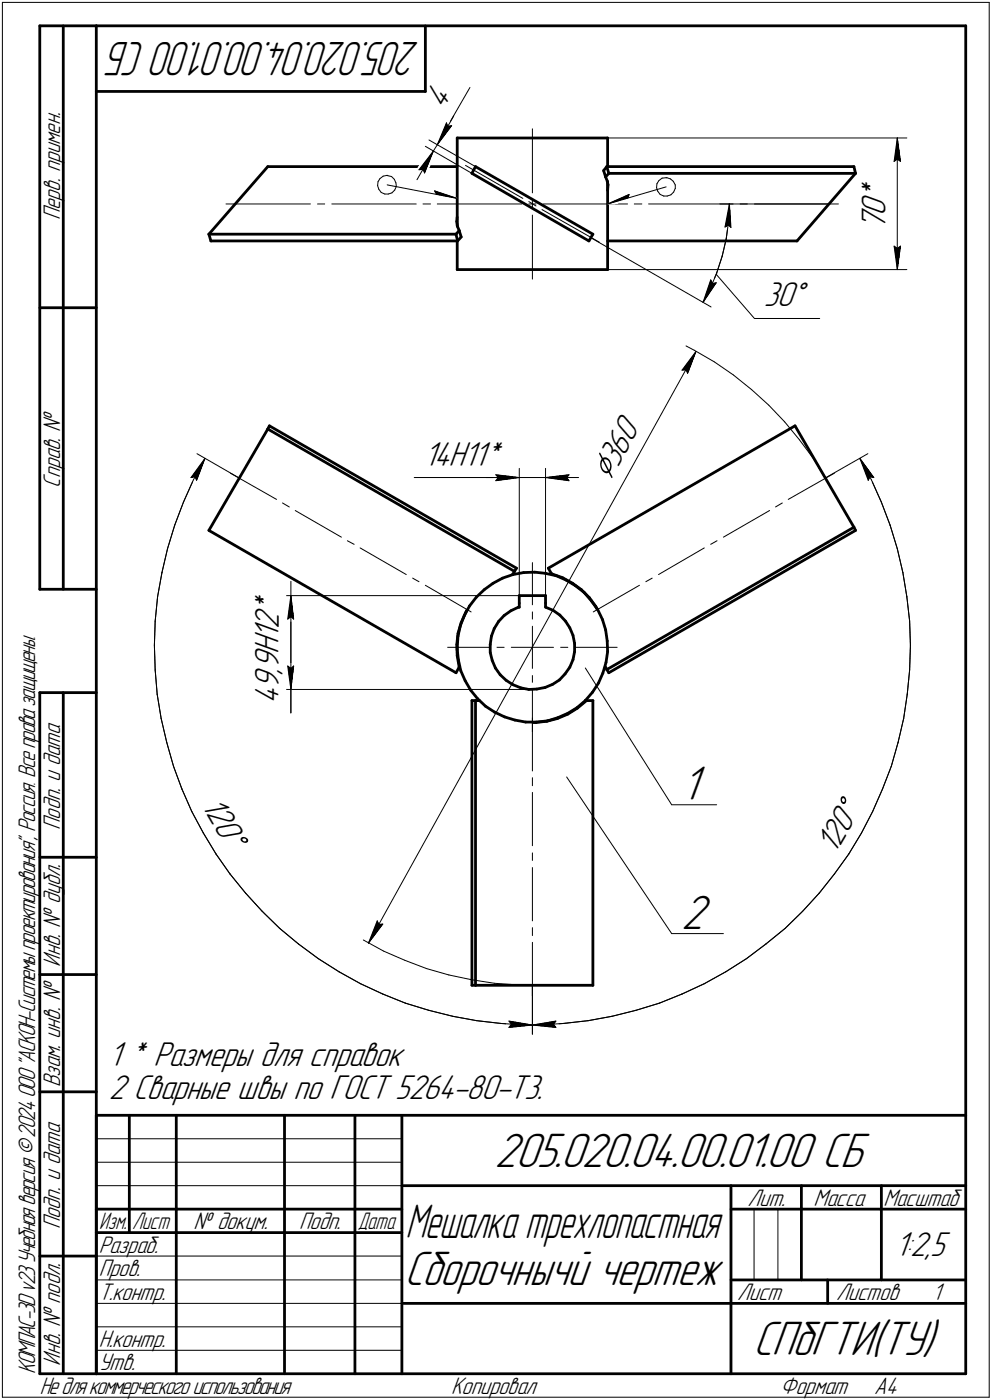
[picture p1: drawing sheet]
<svg xmlns="http://www.w3.org/2000/svg" width="211mm" height="298mm" viewBox="0 0 211 298" stroke-linecap="round" stroke-linejoin="round" font-family="sans-serif">
<defs><g id="words">
<g font-size="10.9">
<text x="144.9" y="170.4">1</text>
<text x="144.9" y="197.8">2</text>
<text x="105.2" y="248.5">205.020.04.00.01.00 СБ</text>
<text x="86" y="273.5">Сборочнычй чертеж</text>
<text x="160.2" y="288.5">СПбГТИ(ТУ)</text>
</g>
<text font-size="10.8" x="89.3" y="9" transform="rotate(-180 89.3 9)">205.020.04.00.01.00 СБ</text>
<text font-size="10.7" x="86.3" y="263.5">Мешалка трехлопастная</text>
<text font-size="8.5" x="129.8" y="102.7" transform="rotate(-61 129.8 102.7)">Ç360</text>
<g font-size="7.8">
<text x="94.3" y="23.5" transform="rotate(-60 94.3 23.5)">4</text>
<text x="188.4" y="45.9" transform="rotate(-90 188.4 45.9)">0</text>
<text x="188.4" y="42.7" transform="rotate(-90 188.4 42.7)">*</text>
<text x="188.4" y="49.1" transform="rotate(-90 188.4 49.1)">7</text>
<text x="162.5" y="65.2">30Å</text>
<text x="90.2" y="99.2">14H11*</text>
<text x="59.3" y="130.8" transform="rotate(-90 59.3 130.8)">*</text>
<text x="59.3" y="136" transform="rotate(-90 59.3 136)">1</text>
<text x="59.3" y="133.9" transform="rotate(-90 59.3 133.9)">2</text>
<text x="59.3" y="143.5" transform="rotate(-90 59.3 143.5)">,</text>
<text x="59.3" y="142.4" transform="rotate(-90 59.3 142.4)">9</text>
<text x="59.3" y="139.2" transform="rotate(-90 59.3 139.2)">H</text>
<text x="59.3" y="149.8" transform="rotate(-90 59.3 149.8)">4</text>
<text x="59.3" y="146.6" transform="rotate(-90 59.3 146.6)">9</text>
<text x="42.7" y="171.4" transform="rotate(60 42.7 171.4)">120Å</text>
<text x="177.6" y="182.1" transform="rotate(-60 177.6 182.1)">120Å</text>
<text x="23.1" y="227">1 * Размеры для справок</text>
<text x="23.1" y="234.1">2 Сварные швы по ГОСТ 5264-80-Т3.</text>
<text x="190.5" y="267.5">1:2,5</text>
</g>
<g font-size="5.4">
<text x="12.8" y="46.9" transform="rotate(-90 12.8 46.9)">Перв. примен.</text>
<text x="12.8" y="103.8" transform="rotate(-90 12.8 103.8)">Справ. !</text>
<text x="12.8" y="176.7" transform="rotate(-90 12.8 176.7)">Подп. и дата</text>
<text x="12.8" y="205.8" transform="rotate(-90 12.8 205.8)">Инв. ! дубл.</text>
<text x="12.8" y="231.6" transform="rotate(-90 12.8 231.6)">Взам. инв. !</text>
<text x="159.1" y="256.8">Лит.</text>
<text x="173.1" y="256.8">Масса</text>
<text x="188" y="256.8">Масштаб</text>
<text x="12.8" y="261.7" transform="rotate(-90 12.8 261.7)">Подп. и дата</text>
<text x="41.2" y="261.8">! докум.</text>
<text x="63.6" y="261.8">Подп.</text>
<text x="21" y="266.8">Разраб.</text>
<text x="21" y="271.8">Пров.</text>
<text x="21" y="276.8">Т.контр.</text>
<text x="156.9" y="276.8">Лист</text>
<text x="177.9" y="276.8">Листов</text>
<text x="198.4" y="276.8">1</text>
<text x="21" y="286.8">Н.контр.</text>
<text x="7.5" y="292.5" transform="rotate(-90 7.5 292.5)">КОМПАС-3Dv23Учебнаяверсия©2024ООО&quot;АСКОН-Системыпроектирования&quot;, Россия. Всеправазащищены.</text>
<text x="12.8" y="290.8" transform="rotate(-90 12.8 290.8)">Инв. ! подл.</text>
<text x="21" y="291.8">Утв.</text>
<text x="8.5" y="296.7">Недлякоммерческогоиспользования</text>
<text x="96" y="296.8">Копировал</text>
<text x="166" y="296.8">Формат</text>
<text x="186" y="296.8">A4</text>
</g>
<g font-size="5.3">
<text x="21.1" y="261.8">Изм.</text>
<text x="28.1" y="261.8">Лист</text>
<text x="76.1" y="261.8">Дата</text>
</g>
</g></defs>
<g fill="none" stroke="#000" stroke-width=".59">
<path d="M8.5 5.5v120zM8.5 5.5h12zM13.5 5.5v120zM20.5 5.5v287zM20.5 5.5h185zM20.5 19.5h70zM90.5 5.5v14zM205.5 5.5v287zM57 35.5l-12.6 14.4zM57 35.5h40.3zM97.3 29.4h32zM97.3 29.4v18.7z"/>
<path d="M100.4 36.9l24.9 14.4zM101.2 35.5l25 14.4zM101.2 35.5l-.8 1.4zM128.4 36.3l.5 1.4zM128.9 37.7l.3 .8zM129.1 35.5l-.7 .8zM129.1 35.5h52.6zM129.1 35.5l.4 1.4zM129.2 38.5l.2 .9zM129.3 29.4v6.1zM129.3 38.7v18.7zM129.4 39.4l-.1 1.2z"/>
<path d="M129.5 36.9l-.6 .8zM129.5 36.9h52.5zM181.7 35.5l.3 1.4zM182 36.9l-12.4 14.4zM44.4 49.9h52.6zM44.4 49.9l.5 1.4zM44.9 51.3h52.5zM97 49.9l.4 1.4zM97.2 47.2l.2 1.1zM97.3 46.2l-.1 1zM97.3 57.4h32zM97.3 51.3v6.1z"/>
<path d="M97.4 48.3l.3 .8zM97.7 49.1l-.7 .8zM97.7 49.1l.4 1.4zM98.1 50.5l-.7 .8zM126.2 49.9l-.9 1.4zM129.3 51.3h40.3zM8.5 65.5h12zM57 91.4l-12.6 21.5zM57 91.4l52.5 30.3zM57.3 90.7l52.6 30.3zM57.3 90.7l-.3 .7zM169.2 90.7l12.5 21.6z"/>
<path d="M44.4 112.9l52.6 30.4zM181.7 112.3l.3 .6zM8.5 125.5h12zM97.2 137.2l.1 2.4zM97.3 139.6l.4 2.5zM97.3 138.3l.2 2.2zM97.3 137.8v.5zM97.5 134.9l-.3 2.3zM97.5 135.5l-.2 2.3zM98 133.2l-.5 2.3zM98.1 132.6l-.6 2.3zM98.8 131.1l-.8 2.1z"/>
<path d="M99.1 130.5l-1 2.1zM99.2 130.1l-.1 .4zM99.3 130l-.1 .1zM99.9 129l-1.1 2.1zM101.3 127.2l-1.4 1.8zM101.3 127.2l1.7-1.6zM103 125.6l1.9-1.4zM104.3 138.9l.4 1.7zM104.3 137.2v1.7zM104.6 135.5l-.3 1.7zM104.9 124.2l2-1.1zM105.2 133.9l-.6 1.6z"/>
<path d="M106.1 132.3l-.9 1.6zM106.9 123.1l2.2-.8zM107.3 131.1l-1.2 1.2zM107.3 131.1l1.4-1.1zM108.7 130l1.6-.7zM109.1 122.3l2.3-.4zM109.5 121.7l-.4 .6zM109.9 121l-.4 .7zM110.3 129.3h.2zM110.5 126.8v1.6zM110.5 126.8h5.6zM110.5 128.4v.9z"/>
<path d="M111.4 121.9l2.4-.1zM113.8 121.8l2.3 .3zM116.1 122.1l2.3 .5zM116.1 126.8v1.6zM116.1 128.4v.9zM116.1 129.3l1.6 .7zM116.7 121l52.5-30.3zM116.7 121l.6 1.2zM117.3 122.2l.2 .1zM117.3 122.2l2.4 .8zM117.7 130l1.4 1zM118.4 122.6l2.1 .9z"/>
<path d="M119.1 131l1.2 1.2zM119.7 123l2.1 1.2zM120.3 132.2l.9 1.5zM120.5 123.5l1.9 1.2zM121.2 133.7l.7 1.6zM121.8 124.2l1.9 1.4zM121.9 135.3l.4 1.7zM122.3 137v1.8zM122.3 138.8l-.4 1.7zM122.4 124.7l1.9 1.5zM123.7 125.6l1.7 1.7zM124.3 126.2l1.5 1.7z"/>
<path d="M125.4 127.3l1.3 1.8zM125.8 127.9l1.4 1.9zM126.7 129.1l.2 .4zM126.9 129.5l.1 .1zM127.2 129.8l1 2.1zM128.2 131.9l.7 2.2zM128.9 134.1l.3 2.4zM129.2 136.5l.1 2.3zM129.3 138.8l-.4 2.3zM8.5 147.5v145zM8.5 147.5h12zM13.5 147.5v145z"/>
<path d="M97.5 140.5l.5 2.3zM97.7 142.1l-.7 1.2zM97.8 141.9l-.1 .2zM98 142.8l1 2.1zM99 144.9l1.2 2.1zM100.2 147l1.4 1.8zM100.4 149.2h.8zM100.4 149.2v60.6zM101.2 149.2h.8zM101.2 149.2v60.6zM101.6 148.8l1.7 1.6zM103.3 150.4l1.9 1.2z"/>
<path d="M104.7 140.6l.7 1.6zM105.2 151.6l2.2 1.1zM105.4 142.2l1 1.5zM106.4 143.7l1.3 1.2zM107.4 152.7l2.2 .6zM107.7 144.9l1.4 .9zM109.1 145.8l1.7 .7zM109.6 153.3l2.2 .5zM110.8 146.5l1.7 .3zM111.8 153.8h2.3zM112.5 146.8l1.7-.1zM113.5 153.8h.2z"/>
<path d="M113.7 153.8h.3zM114 153.8l2.3-.2zM114.1 153.8l2.4-.3zM114.2 146.7l1.8-.3zM116 146.4l1.6-.7zM116.3 153.6l2.3-.6zM116.5 153.5l2.2-.7zM117.6 145.7l1.4-.9zM118.6 153l2.2-.9zM118.7 152.8l2.1-.9zM120.2 143.5l-1.2 1.3zM120.8 152.1l2.1-1.3z"/>
<path d="M120.8 151.9l2-1.2zM121.2 142.1l-1 1.4zM121.9 140.5l-.7 1.6zM122.8 150.7l1.7-1.5zM122.9 150.8l1.9-1.6zM124.5 149.2h.3zM124.8 149.2h1.4zM126.1 147.4l-1.6 1.8zM126.2 149.2v60.6zM127.3 145.5l-1.2 1.9zM128.3 143.3l-1 2.2zM128.8 141.9l.3 .7z"/>
<path d="M128.9 141.1l-.6 2.2zM129.1 142.6l52.6-30.3zM129.1 142.6l.4 .7zM129.5 143.3l52.5-30.4zM8.5 182.5h12zM8.5 207.5h12zM100.4 209.8h.8zM101.2 209.8h25zM8.5 232.5h12zM20.5 237.5h185zM20.5 237.5v55zM27.5 237.5v25z"/>
<path d="M37.5 237.5v55zM60.5 237.5v55zM75.5 237.5v55zM85.5 237.5v55zM20.5 257.5h65zM85.5 252.5h120zM155.5 252.5v40zM155.5 257.5h15zM170.5 252.5v20zM170.5 257.5h35zM187.5 252.5v20zM8.5 267.5h12z"/>
<path d="M20.5 262.5h65zM85.5 277.5h70zM155.5 277.5h50zM155.5 272.5h50zM176.1 272.5v5zM8.5 292.5h12zM20.5 292.5h185z"/>
</g>
<g fill="none" stroke="#000" stroke-width=".21">
<path d="M.5 .5v297zM.5 .5h210zM100 18.6l-4.5 7.8zM210.5 .5v297zM80.3 39.5l.3 .8zM80.4 38.7l-.1 .8zM80.9 38l.6-.5zM80.9 38l-.5 .7zM81.5 37.5l.9-.2zM82.4 39.4l14.9 2.8zM82.4 37.3l.1 .1zM82.5 37.4l.8 .2z"/>
<path d="M83.3 37.6l.6 .6zM83.9 38.2l.3 .7zM84.2 38.9l.1 .8zM84.3 39.7l-.3 .8zM89.2 36.2l.8-.1zM90 36.1l.3 .7zM90.5 31.2l9.9 5.7zM91.3 29.8l9.9 5.7zM92.2 32.2l-3 4zM92.2 32.2l-1.9 4.6zM92.2 32.2l-3.5 6.1zM93 30.8l-.8 1.4z"/>
<path d="M95 26.2l.2 .7zM95 26.2l-2 4.6zM95.2 26.9l.9-.1zM95.5 26.4l-2.5 4.4zM96.1 26.8l-3.1 4zM96.5 24.7l-3.5 6.1zM99.1 35.2l12.2 7zM113.3 27.4v13.7zM129.3 29.4h63.7zM139.7 40l.3 .7zM139.8 39.1l-.1 .9zM140.2 38.4l.7-.5z"/>
<path d="M140.2 38.4l-.4 .7zM140.9 37.9l.8-.1zM141.7 37.8h.2zM141.9 37.8l.8 .3zM142.7 38.1l.6 .5zM143.3 38.6l.4 .8zM143.7 39.4v.7zM190.2 34.4l.7-.5zM190.9 29.4l.7 5zM190.9 33.9l.7 .5zM190.9 29.4l-.7 5zM190.9 29.4v28z"/>
<path d="M48.1 43.4h17.9zM67.6 43.4h1.5zM70.6 43.4h18zM80.6 40.3l.5 .7zM81.1 41l.8 .3zM81.9 41.3h.7zM82.6 41.3l.8-.2zM83.4 41.1l.6-.6zM90 43.4h1.6zM92.5 40.6l4.8 1.6zM92.5 40.6l.4 .8zM93 43.4h18z"/>
<path d="M112.5 43.4h1.5zM112.5 42.9l1.5 1zM113.3 42.5v1.8zM113.3 45.8v13.6zM115.3 44.6l12.2 7zM115.6 43.4h17.9zM125.7 50.6l25.6 14.8zM129.3 57.4h63.7zM129.3 43.4l4.6-2zM129.3 43.4l12.4-3.6zM133.9 41.4l-.3 .8zM135 43.4h1.6z"/>
<path d="M138 43.4h18zM140 40.7l.5 .7zM140.5 41.4l.7 .3zM141.2 41.7h.8zM142 41.7l.7-.2zM142.7 41.5l.6-.6zM143.7 40.1l-.4 .8zM151.2 59.6l-1.6 4.7zM151.2 59.6l.4 .8zM152.4 58.4l8.1 9.4zM152.5 58.2l-1.5 3.4zM153.2 43.4h23.2z"/>
<path d="M153.7 54.5l-1.2 3.7zM154.3 48.3l.6-.4zM154.5 50.9l-.8 3.6zM154.9 47.9l.6 .5zM155 47.2l-.5 3.7zM155.2 43.4l-.2 3.8zM155.2 43.4l.3 5zM155.2 43.4l-.9 4.9zM157.5 43.4h1.5zM160.5 43.4h17.9zM190.2 52.4l.7 5zM190.2 52.4l.7 .5z"/>
<path d="M190.9 52.9l.7-.5zM191.6 52.4l-.7 5zM145.1 78.8l.9-.1zM146 73.7l1.7 .9zM146 78.7l.3 .8zM147.7 74.6l4.3 2.4zM148.1 74.8l-1.8 4.7zM148.1 74.8l-3 4zM148.1 74.8l-69.7 126zM151 61.6l-1.4 2.7zM151.6 60.4l.8-.2zM152 77l4 2.8z"/>
<path d="M152.4 60.2l-2.8 4.1zM156 79.8l3.9 3.2zM160.5 67.8h13.9zM41.9 96.6l8.8 5.1zM43.6 97.6l-2.5 4.6zM43.6 97.6l-1.8 4.7zM43.6 97.6l-3 4.1zM110.5 99.7v27.1zM116.1 99.7v27.1zM159.9 83l3.7 3.3zM163.6 86.3l3.4 3.5zM167 89.8l3.1 3.8z"/>
<path d="M170.1 93.6l3 4zM173.1 97.6l2.5 4.3zM183 97.6l2.4 4.6zM183 97.6l2.9 4.1zM183 97.6l1.7 4.7zM35.6 116.8l-1.1 5.1zM37.2 111.8l-1.6 5zM39 106.9l-1.8 4.9zM40.6 101.7l.9-.2zM41.1 102.2l-2.1 4.7zM41.5 101.5l.3 .8zM49 100.8l9.8 5.5z"/>
<path d="M60.1 107.1l1.5 .8zM62.8 108.7l9.8 5.7zM73.9 115.1l1.5 .8zM76.6 116.7l9.8 5.6zM88.1 101.7h21.8zM103.5 101.7h7zM105.5 101.1l5 .6zM105.5 101.1l.5 .6zM105.5 102.4l5-.7zM106 101.7l-.5 .7zM109.9 101.7h.6zM110.5 101.7h5.6z"/>
<path d="M113.3 119.8v9zM116.1 101.7l5 .7zM116.1 101.7l5-.6zM116.1 101.7h7zM120.6 101.7l.5 .7zM121.1 101.1l-.5 .6zM151.2 115.9l1.4-.8zM153.9 114.4l9.8-5.7zM165 107.9l1.5-.8zM167.7 106.3l9.8-5.5zM175.8 101.7l8.9-5.1zM185.1 101.5l.8 .2z"/>
<path d="M185.1 101.5l-.4 .8zM185.4 102.2l2.1 4.7zM187.5 106.9l1.9 4.9zM189.4 111.8l1.5 5zM190.9 116.8l1.2 5.1zM32.9 137.4l.1 5.3zM33 132.2l-.1 5.2zM33.5 127.1l-.5 5.1zM34.5 121.9l-1 5.2zM59.9 126.8h50.6zM61.2 131.8l.7-.5zM61.9 123.8v28z"/>
<path d="M61.9 126.8l.6 5zM61.9 131.3l.6 .5zM61.9 126.8l-.7 5zM61.9 126.8v20zM87.8 123.1l1.4 .8zM90.5 124.6l9.7 5.7zM95.2 137.8h9.1zM105.7 137.8h1.6zM108.8 137.8h4.5zM113.3 137.8h4.5zM113.3 137.8v4.5zM113.3 130.3v1.5z"/>
<path d="M113.3 133.3v4.5zM119.3 137.8h1.5zM122.3 137.8h9zM126.2 130.3l9.9-5.7zM137.4 123.9l1.4-.8zM140.1 122.3l9.8-5.6zM192.1 121.9l.9 5.2zM193 127.1l.5 5.1zM193.5 132.2l.2 5.2zM193.7 137.4l-.2 5.3zM33 142.7l.4 5.1zM33.4 147.8l.9 5.2z"/>
<path d="M34.3 153l1.2 5.1zM35.5 158.1l1.4 5.1zM59.9 146.8h53.4zM61.2 141.8l.7 5zM61.2 141.8l.7 .5zM61.9 146.8v5zM61.9 142.3l.6-.5zM62.5 141.8l-.6 5zM113.3 146.8v9zM113.3 143.8v1.5zM113.3 152.8v11.4zM124.5 142.2l18.4 29.2z"/>
<path d="M191.1 158.1l-1.4 5.1zM192.3 153l-1.2 5.1zM193 147.8l-.7 5.2zM193.5 142.7l-.5 5.1zM36.9 163.2l1.8 4.8zM38.7 168l2.1 4.8zM40.8 172.8l2.5 4.6zM43.3 177.4l2.7 4.5zM113.3 165.6v1.7zM113.3 168.7v11.4zM120.6 165.4l22.3 33.4zM142.9 171.4h9.6z"/>
<path d="M183.3 177.4l-2.7 4.5zM185.7 172.8l-2.4 4.6zM187.8 168l-2.1 4.8zM189.7 163.2l-1.9 4.8zM46 181.9l2.9 4.2zM48.9 186.1l3.3 4.1zM52.2 190.2l3.6 3.9zM55.8 194.1l3.7 3.6zM59.5 197.7l4 3.3zM80.3 196.1l-1.9 4.7zM80.3 196.1l.3 .7zM80.6 196.8h.8z"/>
<path d="M81.4 196.8l-3 4zM113.3 181.6v1.6zM113.3 184.7v11.4zM113.3 197.5v1.7zM142.9 198.8h11zM167 197.7l3.8-3.6zM174.3 190.2l-3.5 3.9zM177.5 186.1l-3.2 4.1zM180.6 181.9l-3.1 4.2zM63.5 201l4.2 3.1zM67.7 204.1l4.4 2.8zM72.1 206.9l4.6 2.6z"/>
<path d="M76.7 209.5l4.7 2.2zM77.3 200.2l4.3 2.3zM81.4 211.7l4.9 1.9zM81.6 202.5l4.5 2zM86.1 204.5l4.7 1.7zM86.3 213.6l5 1.5zM90.8 206.2l4.7 1.4zM91.3 215.1l5.1 1.3zM95.5 207.6l4.8 1zM96.4 216.4l5 .9zM100.3 208.6l4.9 .8zM101.4 217.3l5.2 .6z"/>
<path d="M105.2 209.4l5 .3zM106.6 217.9l5.2 .4zM108.3 218.8l5-.5zM108.3 217.4l.5 .7zM108.3 217.4l5 .9zM108.8 218.1l-.5 .7zM110.2 209.7l3.1 .1zM111.8 218.3h1.5zM113.3 200.7v11.3zM113.3 210v10.2zM113.3 218.3h1.4zM113.3 218.3l5-.9z"/>
<path d="M113.3 218.3l5 .5zM114.7 218.3l5.2-.4zM117.8 218.1l.5 .7zM118.3 217.4l-.5 .7zM119.9 217.9l5.2-.6zM125.1 217.3l5.1-.9zM130.2 216.4l5.1-1.3zM135.3 215.1l5-1.5zM140.3 213.6l4.8-1.9zM145.1 211.7l4.8-2.2zM149.9 209.5l4.5-2.6zM154.4 206.9l4.4-2.8z"/>
<path d="M158.8 204.1l4.2-3.1zM163 201l4-3.3zM20.5 247.5h65zM20.5 252.5h65zM20.5 242.5h65zM160.4 257.5v15zM165.5 257.5v15zM20.5 267.5h65zM20.5 272.5h65zM20.5 277.5h65zM.5 297.5h210zM20.5 282.5h65z"/>
<path d="M20.5 287.5h65z"/>
</g>
<g fill="#fff" stroke="#fff" stroke-width=".21">
<path d="M91.9 16.4h.2zM91.9 16.5h.4zM91.9 16.6h.6zM91.8 16.7h.7zM91.8 16.8h.9zM91.7 16.8h1.2zM91.7 16.9h1.3zM91.6 17h1.5zM91.5 17.1h1.8zM91.5 17.2h2zM91.4 17.3h2.2zM91.4 17.4h2.3zM91.4 17.4h2.5zM91.4 17.5h2.7zM91.3 17.6h2.9zM91.2 17.7h3.1zM91.2 17.8h3.3zM91.1 17.9h3.6zM91.1 17.9h3.7zM91 18h3.9zM91 18.1h4.1zM90.9 18.2h4.3zM90.8 18.3h4.5zM90.8 18.4h4.7zM90.8 18.5h4.9zM90.8 18.5h5zM90.7 18.6h5.2zM90.7 18.7h5.4zM90.6 18.8h5.7zM90.5 18.9h5.9zM90.5 19h6zM90.4 19h6.3zM90.4 19.1h6.5zM90.3 19.2h6.7zM90.3 19.3h6.8zM90.3 19.4h7zM90.2 19.5h7.3zM90.2 19.6h7.4zM90.1 19.6h7.6zM90.1 19.7h7.8zM90 19.8h8zM90 19.9h8.1zM89.9 20h8.2zM89.8 20.1h8.2zM89.8 20.2h8.2zM89.7 20.2h8.3zM89.7 20.3h8.3zM89.7 20.4h8.2zM89.7 20.5h8.2zM89.6 20.6h8.2zM89.5 20.7h8.2zM89.7 20.7h8zM89.8 20.8h7.8zM90 20.9h7.6zM90.1 21h7.4zM90.3 21.1h7.2zM90.4 21.2h7.1zM90.6 21.3h6.8zM90.7 21.3h6.7zM90.8 21.4h6.5zM91 21.5h6.3zM91.2 21.6h6zM91.3 21.7h5.9zM91.4 21.8h5.7zM91.6 21.8h5.4zM91.8 21.9h5.2zM91.9 22h5zM92 22.1h4.9zM92.2 22.2h4.7zM92.4 22.3h4.5zM92.5 22.4h4.3zM92.6 22.4h4.1zM92.8 22.5h3.9zM92.9 22.6h3.7zM93 22.7h3.6zM93.2 22.8h3.3zM93.4 22.9h3.1zM93.5 22.9h2.9zM93.6 23h2.8zM93.8 23.1h2.6zM94 23.2h2.3zM94.1 23.3h2.2zM94.2 23.4h2zM94.4 23.5h1.8zM94.6 23.5h1.5zM94.7 23.6h1.3zM94.8 23.7h1.2zM95 23.8h.9zM95.2 23.9h.7zM95.2 24h.6zM95.4 24h.4zM95.6 24.1h.2z"/>
<path d="M92 32.3h.2zM91.9 32.4h.3zM91.8 32.5h.4zM91.7 32.6h.5zM91.6 32.7h.6zM91.4 32.8h.8zM91.4 32.9h.7zM91.3 32.9h.8zM91.2 33h.9zM91 33.1h1.1zM90.9 33.2h1.2zM90.8 33.3h1.3zM90.7 33.4h1.4zM90.7 33.4h1.4zM90.6 33.5h1.4zM90.5 33.6h1.5zM90.4 33.7h1.6zM90.4 33.8h1.6zM90.3 33.9h1.7zM90.3 34h1.7zM90.2 34h1.8zM90.2 34.1h1.7zM90.1 34.2h1.8zM90 34.3h1.9zM89.9 34.4h2zM89.8 34.5h2.1zM89.8 34.5h2zM89.7 34.6h2.1zM89.7 34.7h2.1zM89.6 34.8h2.1zM89.6 34.9h2.1zM89.5 35h2.1zM89.4 35.1h2.2zM89.3 35.1h2.2zM89.3 35.2h2.2zM89.2 35.3h2.3zM89.2 35.4h2.2zM89.1 35.5h2.3zM89 35.6h2.4zM89 35.6h2.4zM88.9 35.7h2.4zM88.8 35.8h2.5zM88.7 35.9h2.6zM88.7 36h2.5zM88.6 36.1h2.6zM88.6 36.2h2.5zM88.5 36.2h2.6zM88.4 36.3h2.6zM88.6 36.4h2.4zM88.7 36.5h2.3zM88.9 36.6h2zM89.1 36.7h1.8zM89.2 36.7h1.6zM89.4 36.8h1.4zM89.5 36.9h1.3zM89.7 37h1.1zM89.8 37.1h1zM90 37.2h.7zM90.1 37.3h.6zM90.3 37.3h.3zM90.4 37.4h.2z"/>
<path d="M94.7 25.5h.2zM94.7 25.6h.4zM94.7 25.7h.5zM94.7 25.7h.6zM94.6 25.8h.9zM94.6 25.9h1.1zM94.6 26h1.2zM94.5 26.1h1.4zM94.5 26.2h1.6zM94.4 26.2h1.8zM94.4 26.3h2zM94.4 26.4h2.1zM94.3 26.5h2.3zM94.3 26.6h2.5zM94.2 26.7h2.7zM94.2 26.8h2.7zM94.1 26.8h2.7zM94.1 26.9h2.6zM94.1 27h2.5zM94.1 27.1h2.5zM94.1 27.2h2.4zM94 27.3h2.4zM94 27.3h2.4zM94 27.4h2.4zM93.9 27.5h2.4zM93.9 27.6h2.3zM93.8 27.7h2.3zM93.8 27.8h2.2zM93.7 27.9h2.3zM93.7 27.9h2.2zM93.7 28h2.1zM93.6 28.1h2.2zM93.6 28.2h2.2zM93.6 28.3h2.1zM93.6 28.4h2zM93.6 28.4h1.9zM93.5 28.5h2zM93.5 28.6h1.9zM93.4 28.7h1.9zM93.4 28.8h1.8zM93.3 28.9h1.9zM93.3 29h1.9zM93.3 29h1.8zM93.3 29.1h1.7zM93.3 29.2h1.6zM93.3 29.3h1.6zM93.3 29.4h1.5zM93.3 29.5h1.4zM93.2 29.5h1.5zM93.2 29.6h1.4zM93.2 29.7h1.3zM93.2 29.8h1.2zM93.2 29.9h1.1zM93.2 30h.9zM93.2 30.1h.9zM93.2 30.1h.8zM93.1 30.2h.7zM93.1 30.3h.6zM93.1 30.4h.5zM93.1 30.5h.5zM93.1 30.6h.3zM93.1 30.6h.2z"/>
<path d="M162.6 59.5h9.8zM162.6 59.6h9.8zM162.6 59.7h9.8zM162.6 59.8h9.8zM162.6 59.9h9.8zM162.6 59.9h9.8zM162.6 60h9.8zM162.6 60.1h9.8zM162.6 60.2h9.8zM162.6 60.3h9.8zM162.6 60.4h9.8zM162.6 60.5h9.8zM162.6 60.5h9.8zM162.6 60.6h9.8zM162.6 60.7h9.8zM162.6 60.8h9.8zM162.6 60.9h9.8zM162.6 61h9.8zM162.6 61h9.8zM162.6 61.1h9.8zM162.6 61.2h9.8zM162.6 61.3h9.8zM162.6 61.4h9.8zM162.6 61.5h9.8zM162.6 61.6h9.8zM162.6 61.6h9.8zM162.6 61.7h9.8zM162.6 61.8h9.8zM162.6 61.9h9.8zM162.6 62h9.8zM162.6 62.1h9.8zM162.6 62.1h9.8zM162.6 62.2h9.8zM162.6 62.3h9.8zM162.6 62.4h9.8zM162.6 62.5h9.8zM162.6 62.6h9.8zM162.6 62.7h9.8zM162.6 62.7h9.8zM162.6 62.8h9.8zM162.6 62.9h9.8zM162.6 63h9.8zM162.6 63.1h9.8zM162.6 63.2h9.8zM162.6 63.2h9.8zM162.6 63.3h9.8zM162.6 63.4h9.8zM162.6 63.5h9.8zM162.6 63.6h9.8zM162.6 63.7h9.8zM162.6 63.8h9.8zM162.6 63.8h9.8zM162.6 63.9h9.8zM162.6 64h9.8zM162.6 64.1h9.8zM162.6 64.2h9.8zM162.6 64.3h9.8zM162.6 64.3h9.8zM162.6 64.4h9.8zM162.6 64.5h9.8zM162.6 64.6h9.8zM162.6 64.7h9.8zM162.6 64.8h9.8zM162.6 64.9h9.8zM162.6 64.9h9.8zM162.6 65h9.8zM162.6 65.1h9.8zM162.6 65.2h9.8zM162.6 65.3h9.8zM162.6 65.4h9.8zM162.6 65.4h9.8zM162.6 65.5h9.8zM162.6 65.6h9.8zM162.6 65.7h9.8zM162.6 65.8h9.8zM162.6 65.9h9.8zM162.6 66h9.8zM162.6 66h9.8zM162.6 66.1h9.8zM162.6 66.2h9.8zM162.6 66.3h9.8zM162.6 66.4h9.8zM162.6 66.5h9.8zM162.6 66.5h9.8zM162.6 66.6h9.8zM162.6 66.7h9.8z"/>
<path d="M155.1 43.6h.2zM155.1 43.7h.2zM155 43.8h.4zM155 43.9h.4zM154.9 43.9h.5zM154.9 44h.5zM154.9 44.1h.5zM154.9 44.2h.5zM154.8 44.3h.7zM154.8 44.4h.7zM154.7 44.4h.8zM154.7 44.5h.9zM154.6 44.6h1zM154.6 44.7h1zM154.5 44.8h1.2zM154.5 44.9h1.2zM154.4 45h1.3zM154.4 45h1.4zM154.3 45.1h1.5zM154.3 45.2h1.5zM154.3 45.3h1.6zM154.3 45.4h1.6zM154.3 45.5h1.6zM154.3 45.6h1.6zM154.3 45.6h1.6zM154.3 45.7h1.6zM154.3 45.8h1.6zM154.3 45.9h1.6zM154.3 46h1.6zM154.2 46.1h1.7zM154.2 46.1h1.7zM154.2 46.2h1.8zM154.2 46.3h1.8zM154.2 46.4h1.8zM154.2 46.5h1.8zM154.1 46.6h1.9zM154.1 46.7h1.9zM154.1 46.7h1.9zM154.1 46.8h1.9zM154.1 46.9h1.9zM154 47h2zM154 47.1h2zM154 47.2h2zM154 47.2h2zM154 47.3h2zM154 47.4h2zM153.9 47.5h2.1zM153.9 47.6h2.1zM153.9 47.7h2.1zM153.9 47.8h2.1zM153.9 47.8h2.1zM153.8 47.9h2.2zM153.8 48h2.2zM153.8 48.1h2.3zM153.8 48.2h2.3zM153.8 48.3h2.3zM153.8 48.3h2.3zM153.8 48.4h2.3zM153.8 48.5h2.3zM153.8 48.6h2.3zM153.8 48.7h2.3zM153.8 48.8h2.3zM154.9 48.9h1.2z"/>
<path d="M151 59h.2zM151 59.1h.4zM150.9 59.2h.7zM150.9 59.3h.8zM150.9 59.4h1zM150.8 59.4h1.3zM150.8 59.5h1.4zM150.8 59.6h1.6zM150.7 59.7h1.9zM150.7 59.8h2zM150.6 59.9h2.3zM150.6 59.9h2.5zM150.6 60h2.6zM150.5 60.1h2.7zM150.5 60.2h2.6zM150.5 60.3h2.5zM150.5 60.4h2.5zM150.5 60.5h2.4zM150.5 60.5h2.3zM150.4 60.6h2.4zM150.4 60.7h2.3zM150.3 60.8h2.4zM150.3 60.9h2.4zM150.3 61h2.3zM150.2 61h2.3zM150.2 61.1h2.2zM150.2 61.2h2.2zM150.1 61.3h2.2zM150.1 61.4h2.1zM150.1 61.5h2.1zM150 61.6h2.1zM150 61.6h2.1zM149.9 61.7h2.2zM149.9 61.8h2.1zM149.9 61.9h2zM149.9 62h2zM149.9 62.1h1.9zM149.9 62.1h1.8zM149.8 62.2h1.8zM149.8 62.3h1.8zM149.7 62.4h1.9zM149.7 62.5h1.8zM149.7 62.6h1.8zM149.7 62.7h1.7zM149.7 62.7h1.6zM149.7 62.8h1.6zM149.7 62.9h1.5zM149.7 63h1.4zM149.7 63.1h1.3zM149.7 63.2h1.3zM149.7 63.2h1.2zM149.7 63.3h1.1zM149.7 63.4h1zM149.7 63.5h.9zM149.7 63.6h.8zM149.7 63.7h.8zM149.7 63.8h.6zM149.7 63.8h.5zM149.7 63.9h.4zM149.7 64h.3zM149.7 64.1h.2zM149.7 64.2h.2z"/>
<path d="M92.1 40.1h.3zM92.1 40.2h.5zM92.1 40.3h.8zM92.1 40.4h1zM92 40.5h1.4zM92 40.6h1.6zM92 40.6h1.9zM92 40.7h2.1zM92 40.8h2.4zM91.9 40.9h2.8zM91.9 41h3zM91.9 41.1h3.3zM91.9 41.1h3.5zM91.9 41.2h3.8zM91.9 41.3h3.9zM91.9 41.4h4.1zM91.9 41.5h4.2zM91.9 41.6h4.4zM91.9 41.7h4.5zM91.8 41.7h4.7zM92.3 41.8h4.4zM92.8 41.9h4zM93.2 42h3.7zM93.7 42.1h3.3zM94.1 42.2h3.1zM94.7 42.2h2.6zM95.1 42.3h1.8zM95.6 42.4h.8z"/>
<path d="M134 40.8h.3zM133.9 40.9h.4zM133.6 41h.7zM133.4 41.1h1zM133.3 41.1h1.1zM133 41.2h1.4zM132.8 41.3h1.7zM132.7 41.4h1.8zM132.4 41.5h2.1zM132.2 41.6h2.3zM132.1 41.7h2.4zM131.8 41.7h2.7zM131.7 41.8h2.9zM131.5 41.9h3.1zM131.2 42h3.4zM131.1 42.1h3.6zM130.8 42.2h3.9zM130.7 42.2h4zM130.6 42.3h4.1zM130.6 42.4h3.9zM130.5 42.5h3.6zM130.3 42.6h3.6zM130.2 42.7h3.3zM130.1 42.8h3.2zM130 42.8h2.9zM130 42.9h2.7zM129.8 43h2.5zM129.7 43.1h2.4zM129.6 43.2h2.1zM129.5 43.3h2zM129.5 43.3h1.6zM129.3 43.4h1.6z"/>
<path d="M182.8 37.8h7.1zM182.8 37.8h7.1zM182.8 37.9h7.1zM182.8 38h7.1zM182.8 38.1h7.1zM182.8 38.2h7.1zM182.8 38.3h7.1zM182.8 38.4h7.1zM182.8 38.4h7.1zM182.8 38.5h7.1zM182.8 38.6h7.1zM182.8 38.7h7.1zM182.8 38.8h7.1zM182.8 38.9h7.1zM182.8 38.9h7.1zM182.8 39h7.1zM182.8 39.1h7.1zM182.8 39.2h7.1zM182.8 39.3h7.1zM182.8 39.4h7.1zM182.8 39.5h7.1zM182.8 39.5h7.1zM182.8 39.6h7.1zM182.8 39.7h7.1zM182.8 39.8h7.1zM182.8 39.9h7.1zM182.8 40h7.1zM182.8 40h7.1zM182.8 40.1h7.1zM182.8 40.2h7.1zM182.8 40.3h7.1zM182.8 40.4h7.1zM182.8 40.5h7.1zM182.8 40.6h7.1zM182.8 40.6h7.1zM182.8 40.7h7.1zM182.8 40.8h7.1zM182.8 40.9h7.1zM182.8 41h7.1zM182.8 41.1h7.1zM182.8 41.1h7.1zM182.8 41.2h7.1zM182.8 41.3h7.1zM182.8 41.4h7.1zM182.8 41.5h7.1zM182.8 41.6h7.1zM182.8 41.7h7.1zM182.8 41.7h7.1zM182.8 41.8h7.1zM182.8 41.9h7.1zM182.8 42h7.1zM182.8 42.1h7.1zM182.8 42.2h7.1zM182.8 42.2h7.1zM182.8 42.3h7.1zM182.8 42.4h7.1zM182.8 42.5h7.1zM182.8 42.6h7.1zM182.8 42.7h7.1zM182.8 42.8h7.1zM182.8 42.8h7.1zM182.8 42.9h7.1zM182.8 43h7.1zM182.8 43.1h7.1zM182.8 43.2h7.1zM182.8 43.3h7.1zM182.8 43.3h7.1zM182.8 43.4h7.1zM182.8 43.5h7.1zM182.8 43.6h7.1zM182.8 43.7h7.1zM182.8 43.8h7.1zM182.8 43.9h7.1zM182.8 43.9h7.1zM182.8 44h7.1zM182.8 44.1h7.1zM182.8 44.2h7.1zM182.8 44.3h7.1zM182.8 44.4h7.1zM182.8 44.4h7.1zM182.8 44.5h7.1zM182.8 44.6h7.1zM182.8 44.7h7.1zM182.8 44.8h7.1zM182.8 44.9h7.1zM182.8 45h7.1zM182.8 45h7.1zM182.8 45.1h7.1zM182.8 45.2h7.1zM182.8 45.3h7.1zM182.8 45.4h7.1zM182.8 45.5h7.1zM182.8 45.6h7.1zM182.8 45.6h7.1zM182.8 45.7h7.1zM182.8 45.8h7.1zM182.8 45.9h7.1zM182.8 46h7.1zM182.8 46.1h7.1zM182.8 46.1h7.1zM182.8 46.2h7.1zM182.8 46.3h7.1zM182.8 46.4h7.1zM182.8 46.5h7.1zM182.8 46.6h7.1zM182.8 46.7h7.1zM182.8 46.7h7.1zM182.8 46.8h7.1zM182.8 46.9h7.1zM182.8 47h7.1zM182.8 47.1h7.1zM182.8 47.2h7.1zM182.8 47.2h7.1zM182.8 47.3h7.1zM182.8 47.4h7.1zM182.8 47.5h7.1zM182.8 47.6h7.1zM182.8 47.7h7.1zM182.8 47.8h7.1zM182.8 47.8h7.1zM182.8 47.9h7.1zM182.8 48h7.1zM182.8 48.1h7.1zM182.8 48.2h7.1zM182.8 48.3h7.1zM182.8 48.3h7.1zM182.8 48.4h7.1zM182.8 48.5h7.1zM182.8 48.6h7.1zM182.8 48.7h7.1zM182.8 48.8h7.1zM182.8 48.9h7.1zM182.8 48.9h7.1zM182.8 49h7.1z"/>
<path d="M190.8 29.6h.3zM190.8 29.7h.3zM190.8 29.8h.4zM190.8 29.9h.4zM190.7 30h.5zM190.7 30.1h.6zM190.7 30.1h.6zM190.6 30.2h.7zM190.6 30.3h.7zM190.5 30.4h.9zM190.5 30.5h.9zM190.4 30.6h1zM190.4 30.6h1.1zM190.4 30.7h1.1zM190.3 30.8h1.3zM190.3 30.9h1.3zM190.2 31h1.5zM190.2 31.1h1.5zM190.2 31.2h1.5zM190.2 31.2h1.6zM190.2 31.3h1.6zM190.2 31.4h1.6zM190.2 31.5h1.6zM190.2 31.6h1.6zM190.2 31.7h1.6zM190.2 31.7h1.6zM190.2 31.8h1.7zM190.1 31.9h1.8zM190.1 32h1.8zM190.1 32.1h1.8zM190.1 32.2h1.8zM190.1 32.3h1.8zM190.1 32.3h1.8zM190.1 32.4h1.8zM190.1 32.5h1.8zM190.1 32.6h1.8zM190 32.7h1.9zM190 32.8h1.9zM190 32.9h1.9zM190 32.9h1.9zM190 33h1.9zM190 33.1h2zM190 33.2h2zM190 33.3h2zM190 33.4h2zM189.9 33.4h2.1zM189.9 33.5h2.1zM189.9 33.6h2.1zM189.9 33.7h2.2zM189.9 33.8h2.2zM189.9 33.9h2.2zM189.9 34h2.2zM189.9 34h2.2zM189.9 34.1h2.2zM189.8 34.2h2.3zM189.8 34.3h2.4zM189.8 34.4h2.4zM189.8 34.5h2.4zM189.8 34.5h2.4zM189.8 34.6h2.4zM189.8 34.7h2.4zM189.8 34.8h2.4z"/>
<path d="M189.7 51.9h2.5zM189.8 52h2.4zM189.8 52.1h2.4zM189.8 52.2h2.4zM189.8 52.2h2.4zM189.8 52.3h2.4zM189.8 52.4h2.4zM189.8 52.5h2.4zM189.8 52.6h2.3zM189.9 52.7h2.2zM189.9 52.7h2.2zM189.9 52.8h2.2zM189.9 52.9h2.2zM189.9 53h2.2zM189.9 53.1h2.2zM189.9 53.2h2.1zM189.9 53.3h2.1zM189.9 53.3h2.1zM190 53.4h2zM190 53.5h2zM190 53.6h2zM190 53.7h2zM190 53.8h1.9zM190 53.8h1.9zM190 53.9h1.9zM190 54h1.9zM190 54.1h1.9zM190.1 54.2h1.8zM190.1 54.3h1.8zM190.1 54.4h1.8zM190.1 54.4h1.8zM190.1 54.5h1.8zM190.1 54.6h1.8zM190.1 54.7h1.8zM190.1 54.8h1.8zM190.1 54.9h1.8zM190.2 54.9h1.7zM190.2 55h1.6zM190.2 55.1h1.6zM190.2 55.2h1.6zM190.2 55.3h1.6zM190.2 55.4h1.6zM190.2 55.5h1.6zM190.2 55.5h1.6zM190.2 55.6h1.5zM190.2 55.7h1.5zM190.2 55.8h1.5zM190.3 55.9h1.3zM190.3 56h1.3zM190.4 56h1.1zM190.4 56.1h1.1zM190.4 56.2h1zM190.5 56.3h.9zM190.5 56.4h.9zM190.6 56.5h.7zM190.6 56.6h.7zM190.7 56.6h.6zM190.7 56.7h.6zM190.7 56.8h.5zM190.8 56.9h.4zM190.8 57h.4zM190.8 57.1h.3zM190.8 57.1h.3z"/>
<path d="M53.8 125.7h7.1zM53.8 125.8h7.1zM53.8 125.9h7.1zM53.8 126h7.1zM53.8 126.1h7.1zM53.8 126.2h7.1zM53.8 126.2h7.1zM53.8 126.3h7.1zM53.8 126.4h7.1zM53.8 126.5h7.1zM53.8 126.6h7.1zM53.8 126.7h7.1zM53.8 126.7h7.1zM53.8 126.8h7.1zM53.8 126.9h7.1zM53.8 127h7.1zM53.8 127.1h7.1zM53.8 127.2h7.1zM53.8 127.3h7.1zM53.8 127.3h7.1zM53.8 127.4h7.1zM53.8 127.5h7.1zM53.8 127.6h7.1zM53.8 127.7h7.1zM53.8 127.8h7.1zM53.8 127.8h7.1zM53.8 127.9h7.1zM53.8 128h7.1zM53.8 128.1h7.1zM53.8 128.2h7.1zM53.8 128.3h7.1zM53.8 128.4h7.1zM53.8 128.4h7.1zM53.8 128.5h7.1zM53.8 128.6h7.1zM53.8 128.7h7.1zM53.8 128.8h7.1zM53.8 128.9h7.1zM53.8 128.9h7.1zM53.8 129h7.1zM53.8 129.1h7.1zM53.8 129.2h7.1zM53.8 129.3h7.1zM53.8 129.4h7.1zM53.8 129.5h7.1zM53.8 129.5h7.1zM53.8 129.6h7.1zM53.8 129.7h7.1zM53.8 129.8h7.1zM53.8 129.9h7.1zM53.8 130h7.1zM53.8 130h7.1zM53.8 130.1h7.1zM53.8 130.2h7.1zM53.8 130.3h7.1zM53.8 130.4h7.1zM53.8 130.5h7.1zM53.8 130.6h7.1zM53.8 130.6h7.1zM53.8 130.7h7.1zM53.8 130.8h7.1zM53.8 130.9h7.1zM53.8 131h7.1zM53.8 131.1h7.1zM53.8 131.1h7.1zM53.8 131.2h7.1zM53.8 131.3h7.1zM53.8 131.4h7.1zM53.8 131.5h7.1zM53.8 131.6h7.1zM53.8 131.7h7.1zM53.8 131.7h7.1zM53.8 131.8h7.1zM53.8 131.9h7.1zM53.8 132h7.1zM53.8 132.1h7.1zM53.8 132.2h7.1zM53.8 132.2h7.1zM53.8 132.3h7.1zM53.8 132.4h7.1zM53.8 132.5h7.1zM53.8 132.6h7.1zM53.8 132.7h7.1zM53.8 132.8h7.1zM53.8 132.8h7.1zM53.8 132.9h7.1zM53.8 133h7.1zM53.8 133.1h7.1zM53.8 133.2h7.1zM53.8 133.3h7.1zM53.8 133.3h7.1zM53.8 133.4h7.1zM53.8 133.5h7.1zM53.8 133.6h7.1zM53.8 133.7h7.1zM53.8 133.8h7.1zM53.8 133.9h7.1zM53.8 133.9h7.1zM53.8 134h7.1zM53.8 134.1h7.1zM53.8 134.2h7.1zM53.8 134.3h7.1zM53.8 134.4h7.1zM53.8 134.5h7.1zM53.8 134.5h7.1zM53.8 134.6h7.1zM53.8 134.7h7.1zM53.8 134.8h7.1zM53.8 134.9h7.1zM53.8 135h7.1zM53.8 135h7.1zM53.8 135.1h7.1zM53.8 135.2h7.1zM53.8 135.3h7.1zM53.8 135.4h7.1zM53.8 135.5h7.1zM53.8 135.6h7.1zM53.8 135.6h7.1zM53.8 135.7h7.1zM53.8 135.8h7.1zM53.8 135.9h7.1zM53.8 136h7.1zM53.8 136.1h7.1zM53.8 136.1h7.1zM53.8 136.2h7.1zM53.8 136.3h7.1zM53.8 136.4h7.1zM53.8 136.5h7.1zM53.8 136.6h7.1zM53.8 136.7h7.1zM53.8 136.7h7.1zM53.8 136.8h7.1zM53.8 136.9h7.1zM53.8 137h7.1zM53.8 137.1h7.1zM53.8 137.2h7.1zM53.8 137.2h7.1zM53.8 137.3h7.1zM53.8 137.4h7.1zM53.8 137.5h7.1zM53.8 137.6h7.1zM53.8 137.7h7.1zM53.8 137.8h7.1zM53.8 137.8h7.1zM53.8 137.9h7.1zM53.8 138h7.1zM53.8 138.1h7.1zM53.8 138.2h7.1zM53.8 138.3h7.1zM53.8 138.3h7.1zM53.8 138.4h7.1zM53.8 138.5h7.1zM53.8 138.6h7.1zM53.8 138.7h7.1zM53.8 138.8h7.1zM53.8 138.9h7.1zM53.8 138.9h7.1zM53.8 139h7.1zM53.8 139.1h7.1zM53.8 139.2h7.1zM53.8 139.3h7.1zM53.8 139.4h7.1zM53.8 139.4h7.1zM53.8 139.5h7.1zM53.8 139.6h7.1zM53.8 139.7h7.1zM53.8 139.8h7.1zM53.8 139.9h7.1zM53.8 140h7.1zM53.8 140h7.1zM53.8 140.1h7.1zM53.8 140.2h7.1zM53.8 140.3h7.1zM53.8 140.4h7.1zM53.8 140.5h7.1zM53.8 140.5h7.1zM53.8 140.6h7.1zM53.8 140.7h7.1zM53.8 140.8h7.1zM53.8 140.9h7.1zM53.8 141h7.1zM53.8 141.1h7.1zM53.8 141.1h7.1zM53.8 141.2h7.1zM53.8 141.3h7.1zM53.8 141.4h7.1zM53.8 141.5h7.1zM53.8 141.6h7.1zM53.8 141.6h7.1zM53.8 141.7h7.1zM53.8 141.8h7.1zM53.8 141.9h7.1zM53.8 142h7.1zM53.8 142.1h7.1zM53.8 142.2h7.1zM53.8 142.2h7.1zM53.8 142.3h7.1zM53.8 142.4h7.1zM53.8 142.5h7.1zM53.8 142.6h7.1zM53.8 142.7h7.1zM53.8 142.7h7.1zM53.8 142.8h7.1zM53.8 142.9h7.1zM53.8 143h7.1zM53.8 143.1h7.1zM53.8 143.2h7.1zM53.8 143.3h7.1zM53.8 143.3h7.1zM53.8 143.4h7.1zM53.8 143.5h7.1zM53.8 143.6h7.1zM53.8 143.7h7.1zM53.8 143.8h7.1zM53.8 143.8h7.1zM53.8 143.9h7.1zM53.8 144h7.1zM53.8 144.1h7.1zM53.8 144.2h7.1zM53.8 144.3h7.1zM53.8 144.4h7.1zM53.8 144.4h7.1zM53.8 144.5h7.1zM53.8 144.6h7.1zM53.8 144.7h7.1zM53.8 144.8h7.1zM53.8 144.9h7.1zM53.8 144.9h7.1zM53.8 145h7.1zM53.8 145.1h7.1zM53.8 145.2h7.1zM53.8 145.3h7.1zM53.8 145.4h7.1zM53.8 145.5h7.1zM53.8 145.5h7.1zM53.8 145.6h7.1zM53.8 145.7h7.1zM53.8 145.8h7.1zM53.8 145.9h7.1zM53.8 146h7.1zM53.8 146h7.1zM53.8 146.1h7.1zM53.8 146.2h7.1zM53.8 146.3h7.1zM53.8 146.4h7.1zM53.8 146.5h7.1zM53.8 146.6h7.1zM53.8 146.6h7.1zM53.8 146.7h7.1zM53.8 146.8h7.1zM53.8 146.9h7.1zM53.8 147h7.1zM53.8 147.1h7.1zM53.8 147.2h7.1zM53.8 147.2h7.1zM53.8 147.3h7.1zM53.8 147.4h7.1zM53.8 147.5h7.1zM53.8 147.6h7.1zM53.8 147.7h7.1zM53.8 147.7h7.1zM53.8 147.8h7.1zM53.8 147.9h7.1zM53.8 148h7.1zM53.8 148.1h7.1zM53.8 148.2h7.1zM53.8 148.3h7.1zM53.8 148.3h7.1zM53.8 148.4h7.1zM53.8 148.5h7.1zM53.8 148.6h7.1zM53.8 148.7h7.1zM53.8 148.8h7.1zM53.8 148.8h7.1zM53.8 148.9h7.1zM53.8 149h7.1zM53.8 149.1h7.1zM53.8 149.2h7.1zM53.8 149.3h7.1zM53.8 149.4h7.1zM53.8 149.4h7.1zM53.8 149.5h7.1zM53.8 149.6h7.1zM53.8 149.7h7.1z"/>
<path d="M61.8 127.1h.3zM61.8 127.2h.3zM61.7 127.3h.4zM61.7 127.3h.4zM61.6 127.4h.5zM61.6 127.5h.6zM61.6 127.6h.6zM61.6 127.7h.6zM61.6 127.8h.7zM61.5 127.8h.8zM61.5 127.9h.8zM61.4 128h1zM61.4 128.1h1zM61.4 128.2h1.1zM61.3 128.3h1.2zM61.3 128.4h1.2zM61.2 128.4h1.4zM61.2 128.5h1.4zM61.1 128.6h1.5zM61.1 128.7h1.6zM61.1 128.8h1.6zM61.1 128.9h1.6zM61.1 128.9h1.6zM61.1 129h1.6zM61.1 129.1h1.6zM61.1 129.2h1.6zM61 129.3h1.7zM61 129.4h1.7zM61 129.5h1.7zM61 129.5h1.7zM61 129.6h1.7zM61 129.7h1.7zM61 129.8h1.7zM61 129.9h1.8zM61 130h1.8zM61 130h1.8zM61 130.1h1.8zM61 130.2h1.8zM61 130.3h1.8zM61 130.4h1.8zM60.9 130.5h1.9zM60.9 130.6h2zM60.9 130.6h2zM60.9 130.7h2zM60.9 130.8h2zM60.9 130.9h2zM60.9 131h2zM60.9 131.1h2zM60.8 131.1h2.2zM60.8 131.2h2.2zM60.8 131.3h2.2zM60.8 131.4h2.2zM60.8 131.5h2.2zM60.8 131.6h2.2zM60.8 131.7h2.2zM60.7 131.7h2.4zM60.7 131.8h2.4zM60.7 131.9h2.4zM60.7 132h2.4zM60.7 132.1h2.4zM60.7 132.2h2.4zM60.7 132.2h2.4z"/>
<path d="M60.6 141.3h2.5zM60.7 141.4h2.4zM60.7 141.5h2.4zM60.7 141.6h2.4zM60.7 141.6h2.4zM60.7 141.7h2.4zM60.7 141.8h2.4zM60.7 141.9h2.4zM60.8 142h2.2zM60.8 142.1h2.2zM60.8 142.2h2.2zM60.8 142.2h2.2zM60.8 142.3h2.2zM60.8 142.4h2.2zM60.8 142.5h2.2zM60.9 142.6h2zM60.9 142.7h2zM60.9 142.7h2zM60.9 142.8h2zM60.9 142.9h2zM60.9 143h2zM60.9 143.1h2zM60.9 143.2h1.9zM61 143.3h1.8zM61 143.3h1.8zM61 143.4h1.8zM61 143.5h1.8zM61 143.6h1.8zM61 143.7h1.8zM61 143.8h1.8zM61 143.8h1.7zM61 143.9h1.7zM61 144h1.7zM61 144.1h1.7zM61 144.2h1.7zM61 144.3h1.7zM61 144.4h1.7zM61.1 144.4h1.6zM61.1 144.5h1.6zM61.1 144.6h1.6zM61.1 144.7h1.6zM61.1 144.8h1.6zM61.1 144.9h1.6zM61.1 144.9h1.6zM61.1 145h1.5zM61.2 145.1h1.4zM61.2 145.2h1.4zM61.3 145.3h1.2zM61.3 145.4h1.2zM61.4 145.5h1.1zM61.4 145.5h1zM61.4 145.6h1zM61.5 145.7h.8zM61.5 145.8h.8zM61.6 145.9h.7zM61.6 146h.6zM61.6 146h.6zM61.6 146.1h.6zM61.6 146.2h.5zM61.7 146.3h.4zM61.7 146.4h.4zM61.8 146.5h.3zM61.8 146.6h.3z"/>
<path d="M47.6 168.7h.2zM47.4 168.7h.4zM47.2 168.8h.6zM47.1 168.9h.8zM47 169h.9zM46.8 169.1h1.2zM46.7 169.2h1.4zM46.5 169.2h1.6zM46.4 169.3h1.8zM46.2 169.4h2zM46.1 169.5h2.2zM45.9 169.6h2.4zM45.8 169.7h2.5zM45.6 169.8h2.8zM45.5 169.8h2.9zM45.3 169.9h3.2zM45.2 170h3.3zM45 170.1h3.6zM44.9 170.2h3.8zM44.7 170.3h4zM44.5 170.3h4.3zM44.4 170.4h4.4zM44.3 170.5h4.6zM44.1 170.6h4.8zM43.9 170.7h5zM43.9 170.8h5.1zM43.7 170.9h5.3zM43.5 170.9h5.6zM43.3 171h5.8zM43.3 171.1h5.9zM43.1 171.2h6.1zM42.9 171.3h6.4zM42.8 171.4h6.6zM42.7 171.4h6.7zM42.5 171.5h6.9zM42.3 171.6h7.1zM42.2 171.7h7.3zM42.1 171.8h7.5zM41.9 171.9h7.7zM41.7 172h8zM41.6 172h8.1zM41.4 172.1h8.4zM41.5 172.2h8.3zM41.6 172.3h8.3zM41.6 172.4h8.4zM41.7 172.5h8.3zM41.7 172.6h8.3zM41.7 172.6h8.3zM41.8 172.7h8.3zM41.8 172.8h8.3zM41.9 172.9h8.3zM41.9 173h8.4zM42 173.1h8.3zM42 173.1h8.4zM42.1 173.2h8.3zM42.2 173.3h8.3zM42.2 173.4h8.3zM42.2 173.5h8.3zM42.2 173.6h8.4zM42.3 173.7h8.3zM42.3 173.7h8.4zM42.4 173.8h8.3zM42.5 173.9h8.3zM42.5 174h8.4zM42.6 174.1h8.3zM42.6 174.2h8.4zM42.7 174.2h8.3zM42.7 174.3h8.4zM42.8 174.4h8.3zM42.8 174.5h8.3zM42.8 174.6h8.4zM42.9 174.7h8.3zM42.9 174.8h8.4zM43 174.8h8.3zM43 174.9h8.4zM43.1 175h8.4zM43.2 175.1h8.3zM43.2 175.2h8.4zM43.3 175.3h8.3zM43.3 175.3h8.3zM43.3 175.4h8.3zM43.3 175.5h8.4zM43.4 175.6h8.4zM43.5 175.7h8.3zM43.5 175.8h8.4zM43.6 175.9h8.3zM43.6 175.9h8.4zM43.7 176h8.3zM43.8 176.1h8.3zM43.8 176.2h8.4zM43.9 176.3h8.3zM43.9 176.4h8.3zM43.9 176.4h8.3zM43.9 176.5h8.4zM44 176.6h8.4zM44.1 176.7h8.3zM44.1 176.8h8.4zM44.2 176.9h8.3zM44.2 177h8.4zM44.3 177h8.3zM44.3 177.1h8.4zM44.4 177.2h8.3zM44.4 177.3h8.3zM44.4 177.4h8.4zM44.5 177.5h8.3zM44.5 177.5h8.4zM44.6 177.6h8.3zM44.6 177.7h8.4zM44.7 177.8h8.4zM44.8 177.9h8.3zM44.8 178h8.4zM44.9 178.1h8.3zM44.9 178.1h8.4zM45 178.2h8.3zM45 178.3h8.3zM45 178.4h8.4zM45.1 178.5h8.3zM45.1 178.6h8.4zM45.2 178.6h8.3zM45.2 178.7h8.4zM45.3 178.8h8.4zM45.3 178.9h8.4zM45.4 179h8.4zM45.5 179.1h8.3zM45.5 179.2h8.3zM45.6 179.2h8.2zM45.6 179.3h8.2zM45.6 179.4h8zM45.7 179.5h7.7zM45.7 179.6h7.6zM45.8 179.7h7.4zM45.8 179.7h7.2zM45.9 179.8h6.9zM45.9 179.9h6.8zM46 180h6.6zM46.1 180.1h6.3zM46.1 180.2h6.2zM46.1 180.3h6.1zM46.1 180.3h5.9zM46.2 180.4h5.6zM46.2 180.5h5.5zM46.3 180.6h5.3zM46.4 180.7h5zM46.4 180.8h4.9zM46.5 180.8h4.6zM46.5 180.9h4.5zM46.6 181h4.2zM46.6 181.1h4.1zM46.7 181.2h3.8zM46.7 181.3h3.7zM46.7 181.4h3.5zM46.8 181.4h3.3zM46.8 181.5h3.2zM46.9 181.6h2.9zM46.9 181.7h2.8zM47 181.8h2.5zM47.1 181.9h2.3zM47.1 181.9h2.1zM47.2 182h1.9zM47.2 182.1h1.7zM47.2 182.2h1.6zM47.2 182.3h1.5zM47.3 182.4h1.2zM47.4 182.5h.9zM47.4 182.5h.8zM47.5 182.6h.6zM47.5 182.7h.4zM47.6 182.8h.2z"/>
<path d="M43.4 97.8h.2zM43.3 97.9h.3zM43.2 98h.4zM43.1 98h.5zM43 98.1h.6zM42.8 98.2h.8zM42.8 98.3h.8zM42.7 98.4h.9zM42.6 98.5h1zM42.4 98.6h1.1zM42.3 98.6h1.2zM42.2 98.7h1.3zM42.1 98.8h1.4zM42.1 98.9h1.4zM42 99h1.5zM41.9 99.1h1.6zM41.9 99.1h1.6zM41.8 99.2h1.7zM41.7 99.3h1.8zM41.7 99.4h1.8zM41.7 99.5h1.7zM41.6 99.6h1.8zM41.6 99.7h1.8zM41.5 99.7h1.8zM41.4 99.8h1.9zM41.3 99.9h2zM41.3 100h2zM41.2 100.1h2.1zM41.1 100.2h2.1zM41.1 100.2h2.1zM41.1 100.3h2.1zM41 100.4h2.1zM41 100.5h2.1zM40.9 100.6h2.2zM40.8 100.7h2.2zM40.8 100.8h2.2zM40.7 100.8h2.2zM40.6 100.9h2.3zM40.6 101h2.3zM40.6 101.1h2.2zM40.5 101.2h2.3zM40.4 101.3h2.4zM40.4 101.3h2.4zM40.3 101.4h2.5zM40.2 101.5h2.5zM40.2 101.6h2.5zM40.1 101.7h2.6zM40 101.8h2.6zM40 101.9h2.6zM40.1 101.9h2.4zM40.3 102h2.2zM40.5 102.1h2zM40.6 102.2h1.8zM40.7 102.3h1.7zM40.9 102.4h1.5zM41 102.4h1.3zM41.1 102.5h1.2zM41.3 102.6h.9zM41.5 102.7h.7zM41.7 102.8h.5zM41.8 102.9h.4zM42 103h.2z"/>
<path d="M107.8 216.9h.6zM107.8 217h1.1zM107.8 217.1h1.6zM107.8 217.2h2.2zM107.8 217.3h2.7zM107.8 217.3h3.2zM107.8 217.4h3.7zM107.8 217.5h4zM107.8 217.6h4.1zM107.8 217.7h4.3zM107.8 217.8h4.5zM107.8 217.8h4.6zM107.8 217.9h4.8zM107.8 218h5zM107.8 218.1h5.1zM107.8 218.2h5.3zM107.8 218.3h5.5zM107.8 218.4h5.3zM107.8 218.4h5.1zM107.8 218.5h4.9zM107.8 218.6h4.6zM107.8 218.7h4.4zM107.8 218.8h4.2zM107.8 218.9h4zM107.8 218.9h3.7zM107.8 219h2.8zM107.8 219.1h1.8zM107.8 219.2h.9z"/>
<path d="M144.9 162.6h5.6zM144.9 162.6h5.6zM144.9 162.7h5.6zM144.9 162.8h5.6zM144.9 162.9h5.6zM144.9 163h5.6zM144.9 163.1h5.6zM144.9 163.2h5.6zM144.9 163.2h5.6zM144.9 163.3h5.6zM144.9 163.4h5.6zM144.9 163.5h5.6zM144.9 163.6h5.6zM144.9 163.7h5.6zM144.9 163.7h5.6zM144.9 163.8h5.6zM144.9 163.9h5.6zM144.9 164h5.6zM144.9 164.1h5.6zM144.9 164.2h5.6zM144.9 164.3h5.6zM144.9 164.3h5.6zM144.9 164.4h5.6zM144.9 164.5h5.6zM144.9 164.6h5.6zM144.9 164.7h5.6zM144.9 164.8h5.6zM144.9 164.8h5.6zM144.9 164.9h5.6zM144.9 165h5.6zM144.9 165.1h5.6zM144.9 165.2h5.6zM144.9 165.3h5.6zM144.9 165.4h5.6zM144.9 165.4h5.6zM144.9 165.5h5.6zM144.9 165.6h5.6zM144.9 165.7h5.6zM144.9 165.8h5.6zM144.9 165.9h5.6zM144.9 165.9h5.6zM144.9 166h5.6zM144.9 166.1h5.6zM144.9 166.2h5.6zM144.9 166.3h5.6zM144.9 166.4h5.6zM144.9 166.5h5.6zM144.9 166.5h5.6zM144.9 166.6h5.6zM144.9 166.7h5.6zM144.9 166.8h5.6zM144.9 166.9h5.6zM144.9 167h5.6zM144.9 167h5.6zM144.9 167.1h5.6zM144.9 167.2h5.6zM144.9 167.3h5.6zM144.9 167.4h5.6zM144.9 167.5h5.6zM144.9 167.6h5.6zM144.9 167.6h5.6zM144.9 167.7h5.6zM144.9 167.8h5.6zM144.9 167.9h5.6zM144.9 168h5.6zM144.9 168.1h5.6zM144.9 168.1h5.6zM144.9 168.2h5.6zM144.9 168.3h5.6zM144.9 168.4h5.6zM144.9 168.5h5.6zM144.9 168.6h5.6zM144.9 168.7h5.6zM144.9 168.7h5.6zM144.9 168.8h5.6zM144.9 168.9h5.6zM144.9 169h5.6zM144.9 169.1h5.6zM144.9 169.2h5.6zM144.9 169.2h5.6zM144.9 169.3h5.6zM144.9 169.4h5.6zM144.9 169.5h5.6zM144.9 169.6h5.6zM144.9 169.7h5.6zM144.9 169.8h5.6zM144.9 169.8h5.6zM144.9 169.9h5.6zM144.9 170h5.6zM144.9 170.1h5.6zM144.9 170.2h5.6zM144.9 170.3h5.6zM144.9 170.3h5.6zM144.9 170.4h5.6zM144.9 170.5h5.6zM144.9 170.6h5.6zM144.9 170.7h5.6zM144.9 170.8h5.6zM144.9 170.9h5.6zM144.9 170.9h5.6zM144.9 171h5.6zM144.9 171.1h5.6zM144.9 171.2h5.6zM144.9 171.3h5.6zM144.9 171.4h5.6zM144.9 171.4h5.6zM144.9 171.5h5.6zM144.9 171.6h5.6zM144.9 171.7h5.6zM144.9 171.8h5.6zM144.9 171.9h5.6zM144.9 172h5.6zM144.9 172h5.6zM144.9 172.1h5.6zM144.9 172.2h5.6zM144.9 172.3h5.6zM144.9 172.4h5.6zM144.9 172.5h5.6z"/>
<path d="M144.9 190h7zM144.9 190.1h7zM144.9 190.2h7zM144.9 190.2h7zM144.9 190.3h7zM144.9 190.4h7zM144.9 190.5h7zM144.9 190.6h7zM144.9 190.7h7zM144.9 190.8h7zM144.9 190.8h7zM144.9 190.9h7zM144.9 191h7zM144.9 191.1h7zM144.9 191.2h7zM144.9 191.3h7zM144.9 191.3h7zM144.9 191.4h7zM144.9 191.5h7zM144.9 191.6h7zM144.9 191.7h7zM144.9 191.8h7zM144.9 191.9h7zM144.9 191.9h7zM144.9 192h7zM144.9 192.1h7zM144.9 192.2h7zM144.9 192.3h7zM144.9 192.4h7zM144.9 192.4h7zM144.9 192.5h7zM144.9 192.6h7zM144.9 192.7h7zM144.9 192.8h7zM144.9 192.9h7zM144.9 193h7zM144.9 193h7zM144.9 193.1h7zM144.9 193.2h7zM144.9 193.3h7zM144.9 193.4h7zM144.9 193.5h7zM144.9 193.5h7zM144.9 193.6h7zM144.9 193.7h7zM144.9 193.8h7zM144.9 193.9h7zM144.9 194h7zM144.9 194.1h7zM144.9 194.1h7zM144.9 194.2h7zM144.9 194.3h7zM144.9 194.4h7zM144.9 194.5h7zM144.9 194.6h7zM144.9 194.6h7zM144.9 194.7h7zM144.9 194.8h7zM144.9 194.9h7zM144.9 195h7zM144.9 195.1h7zM144.9 195.2h7zM144.9 195.2h7zM144.9 195.3h7zM144.9 195.4h7zM144.9 195.5h7zM144.9 195.6h7zM144.9 195.7h7zM144.9 195.7h7zM144.9 195.8h7zM144.9 195.9h7zM144.9 196h7zM144.9 196.1h7zM144.9 196.2h7zM144.9 196.3h7zM144.9 196.3h7zM144.9 196.4h7zM144.9 196.5h7zM144.9 196.6h7zM144.9 196.7h7zM144.9 196.8h7zM144.9 196.8h7zM144.9 196.9h7zM144.9 197h7zM144.9 197.1h7zM144.9 197.2h7zM144.9 197.3h7zM144.9 197.4h7zM144.9 197.4h7zM144.9 197.5h7zM144.9 197.6h7zM144.9 197.7h7zM144.9 197.8h7zM144.9 197.9h7zM144.9 198h7zM144.9 198h7zM144.9 198.1h7zM144.9 198.2h7zM144.9 198.3h7zM144.9 198.4h7zM144.9 198.5h7zM144.9 198.5h7zM144.9 198.6h7zM144.9 198.7h7zM144.9 198.8h7zM144.9 198.9h7zM144.9 199h7zM144.9 199.1h7zM144.9 199.1h7zM144.9 199.2h7zM144.9 199.3h7zM144.9 199.4h7zM144.9 199.5h7zM144.9 199.6h7zM144.9 199.6h7zM144.9 199.7h7zM144.9 199.8h7zM144.9 199.9h7z"/>
<path d="M178.9 168.7h.2zM178.8 168.7h.4zM178.8 168.8h.6zM178.7 168.9h.9zM178.7 169h1zM178.6 169.1h1.2zM178.6 169.2h1.4zM178.6 169.2h1.6zM178.5 169.3h1.8zM178.5 169.4h1.9zM178.4 169.5h2.2zM178.4 169.6h2.4zM178.3 169.7h2.5zM178.2 169.8h2.8zM178.2 169.8h3zM178.1 169.9h3.3zM178.1 170h3.3zM178.1 170.1h3.5zM178 170.2h3.8zM178 170.3h3.9zM177.9 170.3h4.1zM177.9 170.4h4.3zM177.8 170.5h4.6zM177.8 170.6h4.7zM177.7 170.7h5zM177.6 170.8h5.2zM177.6 170.9h5.4zM177.5 170.9h5.6zM177.5 171h5.8zM177.5 171.1h5.9zM177.5 171.2h6.1zM177.4 171.3h6.3zM177.3 171.4h6.6zM177.3 171.4h6.7zM177.2 171.5h6.9zM177.2 171.6h7.1zM177.1 171.7h7.4zM177 171.8h7.6zM177 171.9h7.7zM177 172h7.9zM177 172h8.1zM176.9 172.1h8.3zM176.9 172.2h8.3zM176.8 172.3h8.3zM176.7 172.4h8.4zM176.7 172.5h8.3zM176.6 172.6h8.4zM176.6 172.6h8.3zM176.5 172.7h8.3zM176.5 172.8h8.3zM176.4 172.9h8.3zM176.4 173h8.3zM176.4 173.1h8.3zM176.3 173.1h8.4zM176.3 173.2h8.3zM176.2 173.3h8.3zM176.1 173.4h8.4zM176.1 173.5h8.3zM176 173.6h8.4zM176 173.7h8.3zM175.9 173.7h8.4zM175.9 173.8h8.3zM175.9 173.9h8.2zM175.8 174h8.3zM175.8 174.1h8.3zM175.7 174.2h8.4zM175.7 174.2h8.3zM175.6 174.3h8.4zM175.6 174.4h8.3zM175.5 174.5h8.3zM175.4 174.6h8.4zM175.4 174.7h8.3zM175.3 174.8h8.4zM175.3 174.8h8.3zM175.3 174.9h8.3zM175.2 175h8.4zM175.2 175.1h8.3zM175.1 175.2h8.4zM175.1 175.3h8.3zM175 175.3h8.4zM175 175.4h8.3zM174.9 175.5h8.4zM174.8 175.6h8.4zM174.8 175.7h8.3zM174.8 175.8h8.3zM174.8 175.9h8.2zM174.7 175.9h8.3zM174.7 176h8.3zM174.6 176.1h8.3zM174.5 176.2h8.4zM174.5 176.3h8.3zM174.4 176.4h8.4zM174.4 176.4h8.3zM174.3 176.5h8.4zM174.2 176.6h8.4zM174.2 176.7h8.3zM174.2 176.8h8.3zM174.2 176.9h8.3zM174.1 177h8.4zM174.1 177h8.3zM174 177.1h8.4zM173.9 177.2h8.4zM173.9 177.3h8.3zM173.8 177.4h8.4zM173.8 177.5h8.3zM173.7 177.5h8.4zM173.7 177.6h8.3zM173.7 177.7h8.3zM173.6 177.8h8.3zM173.6 177.9h8.3zM173.5 178h8.4zM173.5 178.1h8.3zM173.4 178.1h8.4zM173.3 178.2h8.4zM173.3 178.3h8.4zM173.2 178.4h8.4zM173.2 178.5h8.3zM173.1 178.6h8.4zM173.1 178.6h8.3zM173.1 178.7h8.3zM173 178.8h8.4zM173 178.9h8.4zM172.9 179h8.4zM172.9 179.1h8.3zM172.8 179.2h8.4zM172.7 179.2h8.4zM172.9 179.3h8.2zM173.1 179.4h7.9zM173.2 179.5h7.7zM173.3 179.6h7.6zM173.5 179.7h7.3zM173.7 179.7h7.1zM173.8 179.8h7zM173.9 179.9h6.9zM174.1 180h6.6zM174.2 180.1h6.4zM174.3 180.2h6.3zM174.5 180.3h6zM174.7 180.3h5.8zM174.8 180.4h5.6zM174.9 180.5h5.5zM175.1 180.6h5.2zM175.3 180.7h5zM175.3 180.8h5zM175.5 180.8h4.7zM175.7 180.9h4.5zM175.9 181h4.2zM175.9 181.1h4.2zM176.1 181.2h3.9zM176.3 181.3h3.6zM176.4 181.4h3.5zM176.5 181.4h3.3zM176.7 181.5h3.1zM176.9 181.6h2.8zM177 181.7h2.7zM177.1 181.8h2.6zM177.3 181.9h2.3zM177.5 181.9h2.1zM177.5 182h2zM177.7 182.1h1.8zM177.9 182.2h1.5zM178 182.3h1.4zM178.1 182.4h1.2zM178.3 182.5h.9zM178.5 182.5h.7zM178.6 182.6h.6zM178.7 182.7h.5zM178.9 182.8h.2z"/>
<path d="M183 97.8h.2zM183 97.9h.3zM183 98h.4zM183 98h.6zM183 98.1h.6zM183 98.2h.7zM183 98.3h.8zM183 98.4h.9zM183 98.5h1.1zM183 98.6h1.1zM183.1 98.6h1.1zM183.1 98.7h1.2zM183.1 98.8h1.3zM183.1 98.9h1.4zM183.1 99h1.5zM183.1 99.1h1.6zM183.1 99.1h1.6zM183.1 99.2h1.6zM183.1 99.3h1.7zM183.1 99.4h1.8zM183.1 99.5h1.8zM183.2 99.6h1.8zM183.2 99.7h1.9zM183.3 99.7h1.8zM183.3 99.8h1.9zM183.3 99.9h2zM183.4 100h1.9zM183.4 100.1h1.9zM183.5 100.2h1.9zM183.5 100.2h2zM183.5 100.3h2zM183.6 100.4h2zM183.6 100.5h2.1zM183.6 100.6h2.2zM183.6 100.7h2.2zM183.6 100.8h2.2zM183.7 100.8h2.2zM183.7 100.9h2.3zM183.7 101h2.3zM183.8 101.1h2.3zM183.8 101.2h2.4zM183.8 101.3h2.4zM183.9 101.3h2.4zM183.9 101.4h2.5zM184 101.5h2.4zM184 101.6h2.4zM184 101.7h2.5zM184.1 101.8h2.5zM184.1 101.9h2.5zM184.1 101.9h2.4zM184.1 102h2.3zM184.1 102.1h2.1zM184.2 102.2h1.9zM184.2 102.3h1.7zM184.2 102.4h1.6zM184.3 102.4h1.3zM184.3 102.5h1.2zM184.4 102.6h.9zM184.4 102.7h.8zM184.4 102.8h.6zM184.5 102.9h.3zM184.5 103h.2z"/>
<path d="M118.2 216.9h.6zM117.7 217h1.1zM117.2 217.1h1.6zM116.7 217.2h2.1zM116.2 217.3h2.6zM115.7 217.3h3.1zM115.1 217.4h3.7zM114.9 217.5h3.9zM114.7 217.6h4.1zM114.6 217.7h4.2zM114.4 217.8h4.4zM114.2 217.8h4.6zM114 217.9h4.8zM113.9 218h4.9zM113.7 218.1h5.1zM113.5 218.2h5.3zM113.3 218.3h5.5zM113.5 218.4h5.3zM113.8 218.4h5zM114 218.5h4.8zM114.2 218.6h4.6zM114.5 218.7h4.3zM114.6 218.8h4.2zM114.9 218.9h3.9zM115.1 218.9h3.7zM116 219h2.8zM116.9 219.1h1.9zM117.9 219.2h.9z"/>
<path d="M80 195.5h.2zM80 195.6h.3zM79.9 195.7h.6zM79.9 195.7h.8zM79.9 195.8h1zM79.8 195.9h1.2zM79.8 196h1.3zM79.8 196.1h1.5zM79.8 196.2h1.6zM79.8 196.3h1.8zM79.7 196.3h2.1zM79.7 196.4h2.3zM79.6 196.5h2.5zM79.6 196.6h2.6zM79.6 196.7h2.6zM79.5 196.8h2.6zM79.5 196.8h2.5zM79.4 196.9h2.6zM79.4 197h2.6zM79.4 197.1h2.5zM79.3 197.2h2.5zM79.3 197.3h2.4zM79.3 197.4h2.4zM79.2 197.4h2.4zM79.2 197.5h2.3zM79.2 197.6h2.2zM79.2 197.7h2.2zM79.2 197.8h2.2zM79.1 197.9h2.2zM79.1 198h2.1zM79 198h2.2zM79 198.1h2.1zM79 198.2h2zM78.9 198.3h2zM78.9 198.4h2zM78.8 198.5h2.1zM78.8 198.5h2zM78.8 198.6h1.9zM78.7 198.7h2zM78.7 198.8h1.9zM78.7 198.9h1.8zM78.7 199h1.7zM78.7 199.1h1.7zM78.7 199.1h1.6zM78.7 199.2h1.6zM78.7 199.3h1.5zM78.7 199.4h1.5zM78.7 199.5h1.4zM78.6 199.6h1.4zM78.6 199.6h1.3zM78.6 199.7h1.2zM78.6 199.8h1.2zM78.6 199.9h1.1zM78.6 200h.9zM78.6 200.1h.8zM78.6 200.2h.7zM78.5 200.2h.7zM78.5 200.3h.6zM78.5 200.4h.5zM78.5 200.5h.4zM78.5 200.6h.2zM78.5 200.7h.2z"/>
<path d="M147.9 75h.2zM147.8 75.1h.3zM147.7 75.2h.4zM147.6 75.3h.5zM147.5 75.4h.6zM147.4 75.4h.7zM147.3 75.5h.8zM147.2 75.6h.9zM147.1 75.7h1zM147 75.8h1zM146.9 75.9h1.1zM146.8 75.9h1.2zM146.6 76h1.4zM146.6 76.1h1.4zM146.6 76.2h1.4zM146.5 76.3h1.5zM146.4 76.4h1.6zM146.4 76.5h1.6zM146.3 76.5h1.7zM146.2 76.6h1.8zM146.1 76.7h1.8zM146.1 76.8h1.8zM146 76.9h1.9zM146 77h1.8zM145.9 77h1.9zM145.8 77.1h2zM145.8 77.2h1.9zM145.7 77.3h2zM145.6 77.4h2.1zM145.5 77.5h2.2zM145.5 77.6h2.2zM145.5 77.6h2.1zM145.4 77.7h2.2zM145.3 77.8h2.2zM145.3 77.9h2.2zM145.2 78h2.3zM145.1 78.1h2.3zM145 78.1h2.4zM144.9 78.2h2.4zM144.9 78.3h2.4zM144.9 78.4h2.4zM144.8 78.5h2.4zM144.7 78.6h2.5zM144.7 78.7h2.5zM144.6 78.7h2.6zM144.5 78.8h2.7zM144.4 78.9h2.7zM144.4 79h2.7zM144.5 79.1h2.6zM144.7 79.2h2.3zM144.9 79.2h2.1zM145 79.3h1.9zM145.2 79.4h1.7zM145.4 79.5h1.5zM145.5 79.6h1.3zM145.6 79.7h1.2zM145.8 79.8h.9zM146 79.8h.7zM146.1 79.9h.6zM146.3 80h.3zM146.5 80.1h.1z"/>
<path d="M131.7 87.4h.2zM131.7 87.5h.4zM131.7 87.5h.5zM131.6 87.6h.8zM131.6 87.7h.9zM131.5 87.8h1.2zM131.5 87.9h1.3zM131.4 88h1.6zM131.4 88.1h1.8zM131.3 88.1h2zM131.2 88.2h2.2zM131.2 88.3h2.4zM131.1 88.4h2.7zM131.1 88.5h2.8zM131.1 88.6h2.9zM131.1 88.6h3.1zM131 88.7h3.4zM131 88.8h3.5zM130.9 88.9h3.7zM130.8 89h4zM130.8 89.1h4.2zM130.7 89.2h4.4zM130.7 89.2h4.6zM130.6 89.3h4.8zM130.6 89.4h5zM130.6 89.5h5.1zM130.6 89.6h5.3zM130.5 89.7h5.5zM130.5 89.7h5.6zM130.4 89.8h5.9zM130.3 89.9h6.2zM130.3 90h6.4zM130.2 90.1h6.5zM130.2 90.2h6.7zM130.1 90.3h7zM130.1 90.3h7.1zM130 90.4h7.4zM130 90.5h7.5zM130 90.6h7.7zM129.9 90.7h7.9zM129.9 90.8h8.1zM129.8 90.8h8.3zM129.8 90.9h8.3zM129.7 91h8.3zM129.7 91.1h8.3zM129.6 91.2h8.3zM129.6 91.3h8.3zM129.5 91.4h8.3zM129.5 91.4h8.3zM129.5 91.5h8.3zM129.4 91.6h8.4zM129.4 91.7h8.3zM129.3 91.8h8.3zM129.3 91.9h8.3zM129.2 91.9h8.3zM129.2 92h8.3zM129.1 92.1h8.3zM129.1 92.2h8.3zM129 92.3h8.3zM128.9 92.4h8.4zM128.9 92.5h8.3zM128.9 92.5h8.3zM128.9 92.6h8.3zM128.8 92.7h8.3zM128.8 92.8h8.3zM128.7 92.9h8.3zM128.7 93h8.3zM128.6 93h8.3zM128.6 93.1h8.3zM128.5 93.2h8.3zM128.4 93.3h8.3zM128.4 93.4h8.3zM128.4 93.5h8.3zM128.4 93.6h8.3zM128.3 93.6h8.3zM128.3 93.7h8.3zM128.2 93.8h8.3zM128.2 93.9h8.3zM128.1 94h8.3zM128 94.1h8.3zM128 94.1h8.3zM127.9 94.2h8.3zM127.9 94.3h8.3zM127.8 94.4h8.3zM127.8 94.5h8.3zM127.8 94.6h8.3zM127.8 94.7h8.3zM127.7 94.7h8.3zM127.7 94.8h8.2zM127.6 94.9h8.3zM127.5 95h8.3zM127.5 95.1h8.3zM127.4 95.2h8.3zM127.4 95.2h8.3zM127.3 95.3h8.3zM127.3 95.4h8.3zM127.3 95.5h8.3zM127.3 95.6h8.2zM127.2 95.7h8.3zM127.1 95.8h8.3zM127.1 95.8h8.3zM127 95.9h8.3zM127 96h8.3zM126.9 96.1h8.3zM126.9 96.2h8.3zM126.8 96.3h8.3zM126.8 96.4h8.2zM126.7 96.4h8.3zM126.7 96.5h8.3zM126.7 96.6h8.3zM126.6 96.7h8.3zM126.6 96.8h8.3zM126.5 96.9h8.3zM126.5 96.9h8.3zM126.4 97h8.3zM126.4 97.1h8.2zM126.3 97.2h8.3zM126.3 97.3h8.2zM126.2 97.4h8.3zM126.2 97.5h8.3zM126.2 97.5h8.3zM126.1 97.6h8.3zM126.1 97.7h8.3zM126 97.8h8.3zM126 97.9h8.3zM125.9 98h8.3zM125.9 98h8.2zM125.8 98.1h8.3zM125.8 98.2h8.2zM125.7 98.3h8.3zM125.6 98.4h8.3zM125.6 98.5h8.3zM125.6 98.6h8.3zM125.6 98.6h8.3zM125.5 98.7h8.3zM125.5 98.8h8.2zM125.4 98.9h8.3zM125.4 99h8.2zM125.3 99.1h8.3zM125.2 99.1h8.3zM125.2 99.2h8.3zM125.1 99.3h8.3zM125.1 99.4h8.3zM125.1 99.5h8.2zM125.1 99.6h8.2zM125 99.7h8.3zM125 99.7h8.2zM124.9 99.8h8.3zM124.8 99.9h8.3zM125 100h8.1zM125.1 100.1h7.9zM125.3 100.2h7.7zM125.5 100.2h7.4zM125.6 100.3h7.2zM125.7 100.4h7.1zM125.9 100.5h6.9zM126.1 100.6h6.7zM126.2 100.7h6.5zM126.4 100.8h6.3zM126.6 100.8h6zM126.7 100.9h5.9zM126.8 101h5.7zM127 101.1h5.4zM127.2 101.2h5.2zM127.3 101.3h5zM127.5 101.3h4.8zM127.6 101.4h4.6zM127.8 101.5h4.4zM127.9 101.6h4.3zM128.1 101.7h4.1zM128.3 101.8h3.8zM128.4 101.9h3.6zM128.5 101.9h3.5zM128.7 102h3.2zM128.9 102.1h3zM129 102.2h2.8zM129.2 102.3h2.6zM129.4 102.4h2.3zM129.5 102.4h2.2zM129.6 102.5h2.1zM129.8 102.6h1.8zM130 102.7h1.6zM130.1 102.8h1.4zM130.3 102.9h1.2zM130.4 103h1zM130.6 103h.8zM130.7 103.1h.6zM130.9 103.2h.4zM131.1 103.3h.1z"/>
<path d="M23.1 221.3h63.9zM23.1 221.4h63.9zM23.1 221.5h63.9zM23.1 221.6h63.9zM23.1 221.7h63.9zM23.1 221.7h63.9zM23.1 221.8h63.9zM23.1 221.9h63.9zM23.1 222h63.9zM23.1 222.1h63.9zM23.1 222.2h63.9zM23.1 222.2h63.9zM23.1 222.3h63.9zM23.1 222.4h63.9zM23.1 222.5h63.9zM23.1 222.6h63.9zM23.1 222.7h63.9zM23.1 222.8h63.9zM23.1 222.8h63.9zM23.1 222.9h63.9zM23.1 223h63.9zM23.1 223.1h63.9zM23.1 223.2h63.9zM23.1 223.3h63.9zM23.1 223.4h63.9zM23.1 223.4h63.9zM23.1 223.5h63.9zM23.1 223.6h63.9zM23.1 223.7h63.9zM23.1 223.8h63.9zM23.1 223.9h63.9zM23.1 223.9h63.9zM23.1 224h63.9zM23.1 224.1h63.9zM23.1 224.2h63.9zM23.1 224.3h63.9zM23.1 224.4h63.9zM23.1 224.5h63.9zM23.1 224.5h63.9zM23.1 224.6h63.9zM23.1 224.7h63.9zM23.1 224.8h63.9zM23.1 224.9h63.9zM23.1 225h63.9zM23.1 225h63.9zM23.1 225.1h63.9zM23.1 225.2h63.9zM23.1 225.3h63.9zM23.1 225.4h63.9zM23.1 225.5h63.9zM23.1 225.6h63.9zM23.1 225.6h63.9zM23.1 225.7h63.9zM23.1 225.8h63.9zM23.1 225.9h63.9zM23.1 226h63.9zM23.1 226.1h63.9zM23.1 226.1h63.9zM23.1 226.2h63.9zM23.1 226.3h63.9zM23.1 226.4h63.9zM23.1 226.5h63.9zM23.1 226.6h63.9zM23.1 226.7h63.9zM23.1 226.7h63.9zM23.1 226.8h63.9zM23.1 226.9h63.9zM23.1 227h63.9zM23.1 227.1h63.9zM23.1 227.2h63.9zM23.1 227.2h63.9zM23.1 227.3h63.9zM23.1 227.4h63.9zM23.1 227.5h63.9zM23.1 227.6h63.9zM23.1 227.7h63.9zM23.1 227.8h63.9zM23.1 227.8h63.9zM23.1 227.9h63.9zM23.1 228h63.9zM23.1 228.1h63.9zM23.1 228.2h63.9zM23.1 228.3h63.9zM23.1 228.3h63.9zM23.1 228.4h63.9z"/>
<path d="M23.1 228.5h92.1zM23.1 228.6h92.1zM23.1 228.7h92.1zM23.1 228.8h92.1zM23.1 228.9h92.1zM23.1 228.9h92.1zM23.1 229h92.1zM23.1 229.1h92.1zM23.1 229.2h92.1zM23.1 229.3h92.1zM23.1 229.4h92.1zM23.1 229.4h92.1zM23.1 229.5h92.1zM23.1 229.6h92.1zM23.1 229.7h92.1zM23.1 229.8h92.1zM23.1 229.9h92.1zM23.1 230h92.1zM23.1 230h92.1zM23.1 230.1h92.1zM23.1 230.2h92.1zM23.1 230.3h92.1zM23.1 230.4h92.1zM23.1 230.5h92.1zM23.1 230.5h92.1zM23.1 230.6h92.1zM23.1 230.7h92.1zM23.1 230.8h92.1zM23.1 230.9h92.1zM23.1 231h92.1zM23.1 231.1h92.1zM23.1 231.1h92.1zM23.1 231.2h92.1zM23.1 231.3h92.1zM23.1 231.4h92.1zM23.1 231.5h92.1zM23.1 231.6h92.1zM23.1 231.6h92.1zM23.1 231.7h92.1zM23.1 231.8h92.1zM23.1 231.9h92.1zM23.1 232h92.1zM23.1 232.1h92.1zM23.1 232.2h92.1zM23.1 232.2h92.1zM23.1 232.3h92.1zM23.1 232.4h92.1zM23.1 232.5h92.1zM23.1 232.6h92.1zM23.1 232.7h92.1zM23.1 232.7h92.1zM23.1 232.8h92.1zM23.1 232.9h92.1zM23.1 233h92.1zM23.1 233.1h92.1zM23.1 233.2h92.1zM23.1 233.3h92.1zM23.1 233.3h92.1zM23.1 233.4h92.1zM23.1 233.5h92.1zM23.1 233.6h92.1zM23.1 233.7h92.1zM23.1 233.8h92.1zM23.1 233.8h92.1zM23.1 233.9h92.1zM23.1 234h92.1zM23.1 234.1h92.1zM23.1 234.2h92.1zM23.1 234.3h92.1zM23.1 234.4h92.1zM23.1 234.4h92.1zM23.1 234.5h92.1zM23.1 234.6h92.1zM23.1 234.7h92.1zM23.1 234.8h92.1zM23.1 234.9h92.1zM23.1 234.9h92.1zM23.1 235h92.1zM23.1 235.1h92.1zM23.1 235.2h92.1zM23.1 235.3h92.1zM23.1 235.4h92.1zM23.1 235.5h92.1zM23.1 235.5h92.1z"/>
<path d="M90.2 93.6h17.7zM90.2 93.6h17.7zM90.2 93.7h17.7zM90.2 93.8h17.7zM90.2 93.9h17.7zM90.2 94h17.7zM90.2 94.1h17.7zM90.2 94.1h17.7zM90.2 94.2h17.7zM90.2 94.3h17.7zM90.2 94.4h17.7zM90.2 94.5h17.7zM90.2 94.6h17.7zM90.2 94.7h17.7zM90.2 94.7h17.7zM90.2 94.8h17.7zM90.2 94.9h17.7zM90.2 95h17.7zM90.2 95.1h17.7zM90.2 95.2h17.7zM90.2 95.2h17.7zM90.2 95.3h17.7zM90.2 95.4h17.7zM90.2 95.5h17.7zM90.2 95.6h17.7zM90.2 95.7h17.7zM90.2 95.8h17.7zM90.2 95.8h17.7zM90.2 95.9h17.7zM90.2 96h17.7zM90.2 96.1h17.7zM90.2 96.2h17.7zM90.2 96.3h17.7zM90.2 96.4h17.7zM90.2 96.4h17.7zM90.2 96.5h17.7zM90.2 96.6h17.7zM90.2 96.7h17.7zM90.2 96.8h17.7zM90.2 96.9h17.7zM90.2 96.9h17.7zM90.2 97h17.7zM90.2 97.1h17.7zM90.2 97.2h17.7zM90.2 97.3h17.7zM90.2 97.4h17.7zM90.2 97.5h17.7zM90.2 97.5h17.7zM90.2 97.6h17.7zM90.2 97.7h17.7zM90.2 97.8h17.7zM90.2 97.9h17.7zM90.2 98h17.7zM90.2 98h17.7zM90.2 98.1h17.7zM90.2 98.2h17.7zM90.2 98.3h17.7zM90.2 98.4h17.7zM90.2 98.5h17.7zM90.2 98.6h17.7zM90.2 98.6h17.7zM90.2 98.7h17.7zM90.2 98.8h17.7zM90.2 98.9h17.7zM90.2 99h17.7zM90.2 99.1h17.7zM90.2 99.1h17.7zM90.2 99.2h17.7zM90.2 99.3h17.7zM90.2 99.4h17.7zM90.2 99.5h17.7zM90.2 99.6h17.7zM90.2 99.7h17.7zM90.2 99.7h17.7zM90.2 99.8h17.7zM90.2 99.9h17.7zM90.2 100h17.7zM90.2 100.1h17.7zM90.2 100.2h17.7zM90.2 100.2h17.7zM90.2 100.3h17.7zM90.2 100.4h17.7zM90.2 100.5h17.7zM90.2 100.6h17.7zM90.2 100.7h17.7z"/>
<path d="M105 100.6h.7zM105 100.7h1.3zM105 100.8h1.8zM105 100.8h2.5zM105 100.9h3.1zM105 101h3.7zM105 101.1h4zM105 101.2h4.2zM105 101.3h4.4zM105 101.3h4.6zM105 101.4h4.9zM105 101.5h5.1zM105 101.6h5.3zM105 101.7h5.5zM105 101.8h5.3zM105 101.9h5.2zM105 101.9h4.9zM105 102h4.7zM105 102.1h4.6zM105 102.2h4.3zM105 102.3h4.1zM105 102.4h4zM105 102.4h3.7zM105 102.5h3.1zM105 102.6h2.5zM105 102.7h1.8zM105 102.8h1.3zM105 102.9h.7z"/>
<path d="M121 100.6h.6zM120.4 100.7h1.2zM119.7 100.8h1.9zM119.1 100.8h2.5zM118.5 100.9h3.1zM117.9 101h3.7zM117.7 101.1h3.9zM117.4 101.2h4.2zM117.3 101.3h4.3zM117 101.3h4.6zM116.8 101.4h4.8zM116.6 101.5h5zM116.3 101.6h5.3zM116.1 101.7h5.5zM116.3 101.8h5.3zM116.5 101.9h5.1zM116.7 101.9h4.9zM116.9 102h4.7zM117.1 102.1h4.5zM117.3 102.2h4.3zM117.5 102.3h4.1zM117.7 102.4h3.9zM117.9 102.4h3.7zM118.5 102.5h3.1zM119.1 102.6h2.5zM119.7 102.7h1.9zM120.4 102.8h1.2zM121 102.9h.6z"/>
</g>
<g fill="#000" stroke="#000" stroke-width=".21">
<path d="M91.8 32.8h.1zM91.7 32.9h.2zM91.6 33h.2zM91.5 33.1h.2zM91.4 33.2h.3zM91.4 33.3h.2zM91.4 33.4h.2zM91.3 33.4h.2zM91.2 33.5h.2zM91.1 33.6h.3zM91.1 33.7h.3zM91 33.8h.4zM90.9 33.9h.4zM90.8 34h.5zM90.8 34h.4zM90.8 34.1h.3zM90.7 34.2h.4zM90.6 34.3h.4zM90.6 34.4h.4zM90.5 34.5h.4zM90.4 34.5h.5zM90.3 34.6h.5zM90.3 34.7h.5zM90.3 34.8h.5zM90.2 34.9h.5zM90.1 35h.6zM90 35.1h.6zM90 35.1h.6zM89.9 35.2h.6zM89.8 35.3h.7zM89.7 35.4h.7zM89.7 35.5h.6zM89.7 35.6h.6zM89.6 35.6h.7zM89.5 35.7h.8zM89.5 35.8h.7zM89.4 35.9h.8zM89.3 36h.8zM89.2 36.1h.8z"/>
<path d="M91.8 32.9h.1zM91.7 33.1h.2zM91.7 33.2h.2zM91.6 33.3h.2zM91.6 33.4h.2zM91.5 33.4h.2zM91.4 33.5h.3zM91.4 33.6h.3zM91.4 33.7h.2zM91.4 33.8h.2zM91.3 33.9h.2zM91.3 34h.2zM91.2 34h.3zM91.1 34.1h.3zM91.1 34.2h.3zM91 34.3h.4zM91 34.4h.4zM90.9 34.5h.5zM90.9 34.5h.4zM90.8 34.6h.5zM90.8 34.7h.4zM90.8 34.8h.4zM90.7 34.9h.5zM90.7 35h.4zM90.6 35.1h.5zM90.6 35.1h.4zM90.5 35.2h.5zM90.5 35.3h.5zM90.4 35.4h.5zM90.3 35.5h.6zM90.3 35.6h.5zM90.3 35.6h.5zM90.3 35.7h.5zM90.2 35.8h.6zM90.2 35.9h.6zM90.1 36h.6zM90 36.1h.7zM90.1 36.2h.6zM90.1 36.2h.5zM90.2 36.3h.4zM90.2 36.4h.3zM90.3 36.5h.2zM90.3 36.6h.2z"/>
<path d="M94.9 26.4h.2zM94.9 26.5h.3zM94.8 26.6h.4zM94.8 26.7h.4zM94.8 26.8h.4zM94.7 26.8h.5zM94.7 26.9h.5zM94.7 27h.5zM94.7 27.1h.5zM94.6 27.2h.6zM94.6 27.3h.5zM94.6 27.3h.5zM94.5 27.4h.5zM94.5 27.5h.5zM94.4 27.6h.5zM94.4 27.7h.4zM94.4 27.8h.4zM94.3 27.9h.4zM94.3 27.9h.4zM94.2 28h.5zM94.2 28.1h.5zM94.1 28.2h.5zM94.1 28.3h.4zM94.1 28.4h.4zM94.1 28.4h.3zM94.1 28.5h.3zM94 28.6h.3zM94 28.7h.3zM94 28.8h.2zM93.9 28.9h.2zM93.9 29h.2zM93.8 29h.3zM93.8 29.1h.3zM93.7 29.2h.3zM93.7 29.3h.3zM93.7 29.4h.2zM93.6 29.5h.3zM93.6 29.5h.2zM93.6 29.6h.1zM93.6 29.7h.1zM93.5 29.9h.1zM93.4 30.1h.2z"/>
<path d="M95.7 26.8h.4zM95.2 26.9h.8zM95.2 27h.7zM95.2 27.1h.6zM95.2 27.2h.6zM95.1 27.3h.7zM95.1 27.3h.6zM95 27.4h.6zM95 27.5h.6zM94.9 27.6h.6zM94.8 27.7h.6zM94.8 27.8h.5zM94.7 27.9h.6zM94.7 27.9h.5zM94.7 28h.5zM94.7 28.1h.4zM94.6 28.2h.5zM94.5 28.3h.5zM94.5 28.4h.4zM94.4 28.4h.4zM94.4 28.5h.4zM94.3 28.6h.4zM94.3 28.7h.4zM94.2 28.8h.4zM94.1 28.9h.5zM94.1 29h.4zM94.1 29h.3zM94.1 29.1h.2zM94 29.2h.3zM94 29.3h.2zM93.9 29.4h.2zM93.9 29.5h.2zM93.8 29.5h.3zM93.7 29.6h.3zM93.7 29.7h.2zM93.6 29.8h.2zM93.6 29.9h.2zM93.6 30h.1zM93.4 30.2h.2z"/>
<path d="M190.8 30.6h.1zM190.8 30.7h.1zM190.8 30.8h.1zM190.8 30.9h.1zM190.8 31h.1zM190.8 31.1h.1zM190.8 31.2h.1zM190.8 31.2h.1zM190.7 31.3h.2zM190.7 31.4h.2zM190.7 31.5h.2zM190.7 31.6h.2zM190.7 31.7h.2zM190.7 31.7h.2zM190.7 31.8h.2zM190.6 31.9h.3zM190.6 32h.3zM190.6 32.1h.3zM190.6 32.2h.3zM190.6 32.3h.3zM190.6 32.3h.3zM190.6 32.4h.3zM190.5 32.5h.4zM190.5 32.6h.4zM190.5 32.7h.4zM190.5 32.8h.4zM190.5 32.9h.4zM190.5 32.9h.4zM190.5 33h.4zM190.5 33.1h.4zM190.4 33.2h.5zM190.4 33.3h.5zM190.4 33.4h.5zM190.4 33.4h.5zM190.4 33.5h.5zM190.4 33.6h.5zM190.4 33.7h.5zM190.3 33.8h.6zM190.3 33.9h.6zM190.3 34h.5zM190.3 34h.5zM190.3 34.1h.3zM190.3 34.2h.2z"/>
<path d="M190.9 30.1h.2zM190.9 30.1h.2zM190.9 30.2h.2zM190.9 30.3h.2zM190.9 30.4h.2zM190.9 30.5h.2zM190.9 30.6h.2zM190.9 30.6h.3zM190.9 30.7h.3zM190.9 30.8h.3zM190.9 30.9h.3zM190.9 31h.3zM190.9 31.1h.3zM190.9 31.2h.3zM190.9 31.2h.3zM190.9 31.3h.4zM190.9 31.4h.4zM190.9 31.5h.4zM190.9 31.6h.4zM190.9 31.7h.4zM190.9 31.7h.4zM190.9 31.8h.4zM190.9 31.9h.4zM190.9 32h.4zM190.9 32.1h.4zM190.9 32.2h.4zM190.9 32.3h.4zM190.9 32.3h.4zM190.9 32.4h.4zM190.9 32.5h.5zM190.9 32.6h.5zM190.9 32.7h.5zM190.9 32.8h.5zM190.9 32.9h.5zM190.9 32.9h.5zM190.9 33h.5zM190.9 33.1h.5zM190.9 33.2h.6zM190.9 33.3h.6zM190.9 33.4h.6zM190.9 33.4h.6zM190.9 33.5h.6zM190.9 33.6h.6zM190.9 33.7h.6zM190.9 33.8h.7zM190.9 33.9h.7zM191.1 34h.5zM191.2 34h.4zM191.3 34.1h.3zM191.4 34.2h.2z"/>
<path d="M92.5 40.7h.2zM92.6 40.8h.4zM92.6 40.9h.6zM92.7 41h.8zM92.7 41.1h1zM92.8 41.1h1.2zM92.8 41.2h1.4zM92.9 41.3h1.6zM92.9 41.4h1.8zM93.4 41.5h1.6zM93.8 41.6h1.4zM94.2 41.7h1.3zM94.7 41.7h1.1zM95.1 41.8h.9zM95.6 41.9h.7zM96 42h.5zM96.4 42.1h.4zM96.9 42.2h.1z"/>
<path d="M133.7 41.5h.2zM133.5 41.6h.4zM133.3 41.7h.5zM133.1 41.7h.7zM132.9 41.8h.9zM132.8 41.9h.9zM132.6 42h1.1zM132.3 42.1h1.4zM132.2 42.2h1.4zM132 42.2h1.3zM131.8 42.3h1.3zM131.6 42.4h1.2zM131.4 42.5h1.1zM131.2 42.6h1zM131.1 42.7h.8zM130.8 42.8h.9zM130.6 42.8h.7zM130.5 42.9h.6zM130.3 43h.4zM130 43.1h.5zM129.9 43.2h.3zM129.7 43.3h.2z"/>
<path d="M151.2 59.8h.2zM151.1 59.9h.3zM151.1 59.9h.4zM151.1 60h.4zM151 60.1h.6zM151 60.2h.6zM151 60.3h.6zM151 60.4h.6zM151 60.5h.6zM151 60.5h.6zM150.9 60.6h.7zM150.9 60.7h.6zM150.9 60.8h.6zM150.8 60.9h.6zM150.8 61h.6zM150.8 61h.5zM150.7 61.1h.6zM150.7 61.2h.5zM150.7 61.3h.5zM150.6 61.4h.5zM150.6 61.5h.5zM150.6 61.6h.4zM150.5 61.6h.5zM150.5 61.7h.5zM150.5 61.8h.5zM150.5 61.9h.4zM150.5 62h.4zM150.5 62.1h.3zM150.4 62.1h.4zM150.4 62.2h.3zM150.4 62.3h.3zM150.3 62.4h.3zM150.3 62.5h.3zM150.3 62.6h.2zM150.2 62.7h.3zM150.2 62.7h.3zM150.2 62.8h.3zM150.1 62.9h.3zM150.1 63h.3zM150.1 63.1h.2zM150 63.2h.3zM150 63.2h.2zM150 63.3h.2zM149.9 63.4h.2zM149.9 63.5h.2zM149.9 63.7h.1z"/>
<path d="M155 44.4h.2zM155 44.4h.2zM155 44.5h.2zM155 44.6h.2zM155 44.7h.2zM154.9 44.8h.3zM154.9 44.9h.3zM154.9 45h.2zM154.9 45h.2zM154.9 45.1h.2zM154.9 45.2h.2zM154.9 45.3h.2zM154.9 45.4h.2zM154.9 45.5h.2zM154.9 45.6h.2zM154.9 45.6h.2zM154.8 45.7h.3zM154.8 45.8h.3zM154.8 45.9h.3zM154.8 46h.3zM154.8 46.1h.3zM154.7 46.1h.4zM154.7 46.2h.4zM154.7 46.3h.4zM154.7 46.4h.4zM154.7 46.5h.3zM154.6 46.6h.4zM154.6 46.7h.4zM154.6 46.7h.4zM154.6 46.8h.4zM154.6 46.9h.4zM154.6 47h.4zM154.5 47.1h.5zM154.5 47.2h.5zM154.5 47.2h.5zM154.5 47.3h.5zM154.5 47.4h.5zM154.4 47.5h.6zM154.4 47.6h.6zM154.4 47.7h.6zM154.4 47.8h.6zM154.4 47.8h.6zM154.3 47.9h.6zM154.3 48h.6zM154.3 48.1h.4zM154.3 48.2h.3z"/>
<path d="M155.2 44.7h.2zM155.2 44.8h.2zM155.2 44.9h.2zM155.1 45h.3zM155.1 45h.3zM155.1 45.1h.3zM155.1 45.2h.3zM155.1 45.3h.3zM155.1 45.4h.3zM155.1 45.5h.3zM155.1 45.6h.3zM155.1 45.6h.3zM155.1 45.7h.3zM155.1 45.8h.3zM155.1 45.9h.3zM155.1 46h.3zM155.1 46.1h.3zM155.1 46.1h.3zM155.1 46.2h.3zM155.1 46.3h.3zM155.1 46.4h.3zM155 46.5h.4zM155 46.6h.4zM155 46.7h.4zM155 46.7h.4zM155 46.8h.4zM155 46.9h.4zM155 47h.4zM155 47.1h.4zM155 47.2h.4zM155 47.2h.5zM155 47.3h.5zM155 47.4h.5zM155 47.5h.5zM155 47.6h.5zM155 47.7h.5zM155 47.8h.5zM155 47.8h.5zM154.9 47.9h.6zM155.1 48h.4zM155.2 48.1h.3zM155.3 48.2h.2zM155.4 48.3h.1z"/>
<path d="M190.3 52.6h.2zM190.3 52.7h.3zM190.3 52.7h.5zM190.3 52.8h.5zM190.3 52.9h.6zM190.3 53h.6zM190.4 53.1h.5zM190.4 53.2h.5zM190.4 53.3h.5zM190.4 53.3h.5zM190.4 53.4h.5zM190.4 53.5h.5zM190.4 53.6h.5zM190.5 53.7h.4zM190.5 53.8h.4zM190.5 53.8h.4zM190.5 53.9h.4zM190.5 54h.4zM190.5 54.1h.4zM190.5 54.2h.4zM190.5 54.3h.4zM190.6 54.4h.3zM190.6 54.4h.3zM190.6 54.5h.3zM190.6 54.6h.3zM190.6 54.7h.3zM190.6 54.8h.3zM190.6 54.9h.3zM190.7 54.9h.2zM190.7 55h.2zM190.7 55.1h.2zM190.7 55.2h.2zM190.7 55.3h.2zM190.7 55.4h.2zM190.7 55.5h.2zM190.8 55.5h.1zM190.8 55.6h.1zM190.8 55.7h.1zM190.8 55.8h.1zM190.8 55.9h.1zM190.8 56h.1zM190.8 56h.1zM190.8 56.1h.1z"/>
<path d="M191.4 52.6h.2zM191.3 52.7h.3zM191.2 52.7h.4zM191.1 52.8h.5zM190.9 52.9h.7zM190.9 53h.7zM190.9 53.1h.6zM190.9 53.2h.6zM190.9 53.3h.6zM190.9 53.3h.6zM190.9 53.4h.6zM190.9 53.5h.6zM190.9 53.6h.6zM190.9 53.7h.5zM190.9 53.8h.5zM190.9 53.8h.5zM190.9 53.9h.5zM190.9 54h.5zM190.9 54.1h.5zM190.9 54.2h.5zM190.9 54.3h.5zM190.9 54.4h.4zM190.9 54.4h.4zM190.9 54.5h.4zM190.9 54.6h.4zM190.9 54.7h.4zM190.9 54.8h.4zM190.9 54.9h.4zM190.9 54.9h.4zM190.9 55h.4zM190.9 55.1h.4zM190.9 55.2h.4zM190.9 55.3h.4zM190.9 55.4h.4zM190.9 55.5h.4zM190.9 55.5h.3zM190.9 55.6h.3zM190.9 55.7h.3zM190.9 55.8h.3zM190.9 55.9h.3zM190.9 56h.3zM190.9 56h.3zM190.9 56.1h.3zM190.9 56.2h.2zM190.9 56.3h.2zM190.9 56.4h.2zM190.9 56.5h.2zM190.9 56.6h.2zM190.9 56.6h.2zM190.9 56.7h.2z"/>
<path d="M147.7 75.4h.1zM147.6 75.6h.1zM147.5 75.7h.2zM147.4 75.8h.3zM147.4 75.9h.2zM147.3 75.9h.2zM147.2 76h.3zM147.2 76.1h.2zM147.2 76.2h.2zM147.1 76.3h.2zM147 76.4h.3zM146.9 76.5h.3zM146.9 76.5h.3zM146.8 76.6h.4zM146.7 76.7h.5zM146.6 76.8h.5zM146.6 76.9h.4zM146.6 77h.4zM146.5 77h.4zM146.4 77.1h.5zM146.4 77.2h.4zM146.3 77.3h.5zM146.2 77.4h.5zM146.1 77.5h.6zM146.1 77.6h.5zM146 77.6h.6zM146 77.7h.6zM145.9 77.8h.6zM145.9 77.9h.6zM145.8 78h.6zM145.7 78.1h.7zM145.6 78.1h.7zM145.6 78.2h.7zM145.5 78.3h.7zM145.5 78.4h.7zM145.4 78.5h.7zM145.4 78.6h.7zM145.3 78.7h.7zM145.2 78.7h.8z"/>
<path d="M147.7 75.7h.1zM147.6 75.9h.1zM147.5 75.9h.2zM147.5 76h.2zM147.4 76.1h.3zM147.4 76.2h.2zM147.3 76.3h.3zM147.3 76.4h.3zM147.2 76.5h.3zM147.2 76.5h.3zM147.2 76.6h.2zM147.2 76.7h.2zM147.1 76.8h.3zM147 76.9h.3zM147 77h.3zM146.9 77h.4zM146.9 77.1h.3zM146.8 77.2h.4zM146.8 77.3h.4zM146.7 77.4h.5zM146.7 77.5h.5zM146.6 77.6h.5zM146.6 77.6h.5zM146.6 77.7h.5zM146.5 77.8h.5zM146.5 77.9h.5zM146.4 78h.5zM146.4 78.1h.5zM146.3 78.1h.6zM146.3 78.2h.5zM146.2 78.3h.6zM146.2 78.4h.5zM146.1 78.5h.6zM146.1 78.6h.6zM146 78.7h.6zM146 78.7h.6zM146 78.8h.6zM146 78.9h.6zM146.1 79h.5zM146.1 79.1h.4zM146.2 79.2h.3zM146.2 79.2h.3z"/>
<path d="M152.1 60.3h.3zM151.6 60.4h.7zM151.6 60.5h.6zM151.6 60.5h.6zM151.6 60.6h.5zM151.5 60.7h.6zM151.5 60.8h.6zM151.4 60.9h.6zM151.4 61h.5zM151.3 61h.6zM151.3 61.1h.5zM151.2 61.2h.5zM151.2 61.3h.5zM151.1 61.4h.5zM151.1 61.5h.5zM151 61.6h.6zM151 61.6h.5zM151 61.7h.4zM151 61.8h.4zM150.9 61.9h.4zM150.9 62h.3zM150.8 62.1h.4zM150.8 62.1h.3zM150.7 62.2h.3zM150.7 62.3h.3zM150.6 62.4h.4zM150.6 62.5h.3zM150.5 62.6h.4zM150.5 62.7h.3zM150.5 62.7h.2zM150.5 62.8h.2zM150.4 62.9h.2zM150.4 63h.1zM150.3 63.1h.2zM150.3 63.2h.2zM150.2 63.2h.2zM150.2 63.3h.2zM150.1 63.4h.2zM150 63.6h.2z"/>
<path d="M43.2 98.2h.1zM43.1 98.4h.2zM43 98.5h.2zM42.9 98.6h.3zM42.9 98.6h.2zM42.8 98.7h.2zM42.8 98.8h.2zM42.8 98.9h.1zM42.7 99h.2zM42.6 99.1h.2zM42.5 99.1h.3zM42.5 99.2h.3zM42.4 99.3h.4zM42.3 99.4h.4zM42.2 99.5h.5zM42.2 99.6h.4zM42.2 99.7h.3zM42.1 99.7h.4zM42.1 99.8h.3zM42 99.9h.4zM41.9 100h.4zM41.8 100.1h.5zM41.8 100.2h.4zM41.7 100.2h.5zM41.7 100.3h.5zM41.6 100.4h.6zM41.6 100.5h.5zM41.5 100.6h.5zM41.4 100.7h.6zM41.4 100.8h.5zM41.3 100.8h.6zM41.2 100.9h.6zM41.1 101h.7zM41.1 101.1h.6zM41.1 101.2h.6zM41 101.3h.7zM40.9 101.3h.8zM40.9 101.4h.7zM40.8 101.5h.7zM40.7 101.6h.4z"/>
<path d="M43.2 98.5h.1zM43.1 98.6h.2zM43 98.7h.3zM43 98.8h.2zM42.9 98.9h.3zM42.9 99h.2zM42.8 99.1h.3zM42.8 99.1h.3zM42.8 99.2h.2zM42.8 99.3h.2zM42.7 99.4h.2zM42.7 99.5h.2zM42.6 99.6h.3zM42.5 99.7h.3zM42.5 99.7h.3zM42.4 99.8h.4zM42.4 99.9h.4zM42.3 100h.5zM42.3 100.1h.4zM42.2 100.2h.5zM42.2 100.2h.5zM42.2 100.3h.4zM42.2 100.4h.4zM42.1 100.5h.5zM42 100.6h.5zM42 100.7h.5zM41.9 100.8h.5zM41.9 100.8h.5zM41.8 100.9h.6zM41.8 101h.5zM41.7 101.1h.6zM41.7 101.2h.5zM41.7 101.3h.5zM41.7 101.3h.5zM41.6 101.4h.6zM41.5 101.5h.7zM41.6 101.6h.6zM41.6 101.7h.5zM41.7 101.8h.4zM41.7 101.9h.3zM41.7 101.9h.3zM41.7 102h.3z"/>
<path d="M183.3 98.5h.2zM183.4 98.6h.2zM183.4 98.7h.2zM183.5 98.8h.1zM183.5 98.9h.2zM183.6 99h.1zM183.6 99.1h.2zM183.6 99.1h.2zM183.6 99.2h.3zM183.6 99.3h.3zM183.7 99.4h.3zM183.7 99.5h.3zM183.7 99.6h.4zM183.8 99.7h.3zM183.8 99.7h.3zM183.8 99.8h.4zM183.9 99.9h.3zM183.9 100h.4zM184 100.1h.3zM184 100.2h.4zM184 100.2h.4zM184.1 100.3h.4zM184.1 100.4h.4zM184.1 100.5h.5zM184.1 100.6h.6zM184.1 100.7h.6zM184.2 100.8h.5zM184.2 100.8h.5zM184.2 100.9h.6zM184.3 101h.5zM184.3 101.1h.6zM184.4 101.2h.5zM184.4 101.3h.6zM184.4 101.3h.6zM184.5 101.4h.6zM184.5 101.5h.6zM184.5 101.6h.6zM184.6 101.7h.5zM184.6 101.8h.4zM184.7 101.9h.3zM184.7 101.9h.2zM184.7 102h.2z"/>
<path d="M183.3 98.2h.2zM183.4 98.4h.2zM183.5 98.5h.1zM183.5 98.6h.2zM183.6 98.6h.1zM183.6 98.7h.2zM183.6 98.8h.3zM183.7 98.9h.2zM183.7 99h.3zM183.8 99.1h.3zM183.8 99.1h.3zM183.9 99.2h.2zM183.9 99.3h.3zM184 99.4h.3zM184 99.5h.4zM184.1 99.6h.3zM184.1 99.7h.4zM184.1 99.7h.5zM184.2 99.8h.4zM184.2 99.9h.5zM184.3 100h.4zM184.3 100.1h.5zM184.4 100.2h.4zM184.4 100.2h.5zM184.5 100.3h.5zM184.5 100.4h.6zM184.6 100.5h.5zM184.7 100.6h.5zM184.7 100.7h.6zM184.7 100.8h.6zM184.7 100.8h.6zM184.8 100.9h.6zM184.8 101h.7zM184.9 101.1h.6zM184.9 101.2h.7zM185 101.3h.7zM185 101.3h.8zM185.1 101.4h.7zM185.1 101.5h.7zM185.5 101.6h.4z"/>
<path d="M105.6 101.2h.7zM105.7 101.3h1.2zM105.7 101.3h2zM105.8 101.4h2.6zM105.9 101.5h3.2zM106 101.6h3.8z"/>
<path d="M106 101.7h4.5zM106 101.8h3.9zM105.9 101.9h3.4zM105.8 101.9h2.8zM105.7 102h2.3zM105.7 102.1h1.7zM105.7 102.2h1.1zM105.6 102.3h.6z"/>
<path d="M116.1 101.7h4.5zM116.8 101.8h3.8zM117.3 101.9h3.4zM118 101.9h2.8zM118.6 102h2.2zM119.2 102.1h1.7zM119.9 102.2h1.1zM120.5 102.3h.6z"/>
<path d="M120.4 101.2h.7zM119.7 101.3h1.3zM119 101.3h1.9zM118.3 101.4h2.5zM117.5 101.5h3.2zM116.8 101.6h3.8z"/>
<path d="M61.7 128.1h.2zM61.7 128.2h.2zM61.7 128.3h.2zM61.7 128.4h.2zM61.7 128.4h.2zM61.7 128.5h.2zM61.7 128.6h.2zM61.7 128.7h.2zM61.6 128.8h.3zM61.6 128.9h.3zM61.6 128.9h.3zM61.6 129h.3zM61.6 129.1h.3zM61.6 129.2h.3zM61.6 129.3h.3zM61.6 129.4h.3zM61.6 129.5h.3zM61.6 129.5h.3zM61.6 129.6h.3zM61.6 129.7h.3zM61.6 129.8h.3zM61.6 129.9h.3zM61.5 130h.4zM61.5 130h.4zM61.5 130.1h.4zM61.5 130.2h.4zM61.5 130.3h.4zM61.5 130.4h.4zM61.5 130.5h.4zM61.5 130.6h.4zM61.4 130.6h.5zM61.4 130.7h.5zM61.4 130.8h.5zM61.4 130.9h.5zM61.4 131h.5zM61.4 131.1h.5zM61.4 131.1h.5zM61.3 131.2h.6zM61.3 131.3h.6zM61.3 131.4h.5zM61.3 131.5h.4zM61.3 131.6h.3zM61.3 131.7h.2z"/>
<path d="M61.9 127.6h.2zM61.9 127.7h.2zM61.9 127.8h.2zM61.9 127.8h.2zM61.9 127.9h.2zM61.9 128h.2zM61.9 128.1h.2zM61.9 128.2h.2zM61.9 128.3h.2zM61.9 128.4h.2zM61.9 128.4h.2zM61.9 128.5h.2zM61.9 128.6h.2zM61.9 128.7h.2zM61.9 128.8h.2zM61.9 128.9h.2zM61.9 128.9h.2zM61.9 129h.3zM61.9 129.1h.3zM61.9 129.2h.3zM61.9 129.3h.3zM61.9 129.4h.3zM61.9 129.5h.3zM61.9 129.5h.3zM61.9 129.6h.3zM61.9 129.7h.4zM61.9 129.8h.4zM61.9 129.9h.4zM61.9 130h.4zM61.9 130h.4zM61.9 130.1h.4zM61.9 130.2h.4zM61.9 130.3h.4zM61.9 130.4h.4zM61.9 130.5h.5zM61.9 130.6h.5zM61.9 130.6h.5zM61.9 130.7h.5zM61.9 130.8h.5zM61.9 130.9h.5zM61.9 131h.5zM61.9 131.1h.5zM61.9 131.1h.6zM61.9 131.2h.6zM61.9 131.3h.6zM62.1 131.4h.4zM62.1 131.5h.4zM62.2 131.6h.3zM62.3 131.7h.2z"/>
<path d="M61.3 142h.2zM61.3 142.1h.3zM61.3 142.2h.4zM61.3 142.2h.5zM61.3 142.3h.6zM61.3 142.4h.6zM61.4 142.5h.5zM61.4 142.6h.5zM61.4 142.7h.5zM61.4 142.7h.5zM61.4 142.8h.5zM61.4 142.9h.5zM61.4 143h.5zM61.5 143.1h.4zM61.5 143.2h.4zM61.5 143.3h.4zM61.5 143.3h.4zM61.5 143.4h.4zM61.5 143.5h.4zM61.5 143.6h.4zM61.5 143.7h.4zM61.6 143.8h.3zM61.6 143.8h.3zM61.6 143.9h.3zM61.6 144h.3zM61.6 144.1h.3zM61.6 144.2h.3zM61.6 144.3h.3zM61.6 144.4h.3zM61.6 144.4h.3zM61.6 144.5h.3zM61.6 144.6h.3zM61.6 144.7h.3zM61.6 144.8h.3zM61.6 144.9h.3zM61.7 144.9h.2zM61.7 145h.2zM61.7 145.1h.2zM61.7 145.2h.2zM61.7 145.3h.2zM61.7 145.4h.2zM61.7 145.5h.2zM61.7 145.5h.2z"/>
<path d="M62.3 142h.2zM62.2 142.1h.3zM62.1 142.2h.4zM62.1 142.2h.4zM61.9 142.3h.6zM61.9 142.4h.6zM61.9 142.5h.6zM61.9 142.6h.5zM61.9 142.7h.5zM61.9 142.7h.5zM61.9 142.8h.5zM61.9 142.9h.5zM61.9 143h.5zM61.9 143.1h.5zM61.9 143.2h.5zM61.9 143.3h.4zM61.9 143.3h.4zM61.9 143.4h.4zM61.9 143.5h.4zM61.9 143.6h.4zM61.9 143.7h.4zM61.9 143.8h.4zM61.9 143.8h.4zM61.9 143.9h.4zM61.9 144h.3zM61.9 144.1h.3zM61.9 144.2h.3zM61.9 144.3h.3zM61.9 144.4h.3zM61.9 144.4h.3zM61.9 144.5h.3zM61.9 144.6h.3zM61.9 144.7h.2zM61.9 144.8h.2zM61.9 144.9h.2zM61.9 144.9h.2zM61.9 145h.2zM61.9 145.1h.2zM61.9 145.2h.2zM61.9 145.3h.2zM61.9 145.4h.2zM61.9 145.5h.2zM61.9 145.5h.2zM61.9 145.6h.2zM61.9 145.7h.2zM61.9 145.8h.2zM61.9 145.9h.2zM61.9 146h.2zM61.9 146h.2z"/>
<path d="M80.2 196.3h.2zM80.2 196.4h.2zM80.2 196.5h.3zM80.1 196.6h.4zM80.1 196.7h.5zM80 196.8h.6zM80 196.8h.6zM80 196.9h.6zM79.9 197h.6zM79.9 197.1h.6zM79.8 197.2h.6zM79.8 197.3h.6zM79.8 197.4h.5zM79.8 197.4h.5zM79.8 197.5h.5zM79.7 197.6h.6zM79.7 197.7h.5zM79.7 197.8h.4zM79.6 197.9h.5zM79.6 198h.4zM79.5 198h.5zM79.5 198.1h.4zM79.5 198.2h.4zM79.4 198.3h.4zM79.4 198.4h.4zM79.3 198.5h.5zM79.3 198.5h.4zM79.3 198.6h.4zM79.2 198.7h.4zM79.2 198.8h.4zM79.2 198.9h.3zM79.2 199h.3zM79.2 199.1h.2zM79.1 199.1h.3zM79.1 199.2h.2zM79.1 199.3h.1zM79 199.4h.2zM79 199.5h.2zM78.9 199.6h.3zM78.9 199.6h.2zM78.9 199.7h.2zM78.8 199.8h.2zM78.8 199.9h.2zM78.7 200h.2z"/>
<path d="M80.6 196.8h.8zM80.6 196.9h.8zM80.5 197h.8zM80.5 197.1h.7zM80.4 197.2h.8zM80.4 197.3h.7zM80.3 197.4h.7zM80.3 197.4h.6zM80.3 197.5h.6zM80.3 197.6h.6zM80.2 197.7h.6zM80.1 197.8h.6zM80.1 197.9h.6zM80 198h.6zM80 198h.5zM79.9 198.1h.5zM79.9 198.2h.5zM79.8 198.3h.5zM79.8 198.4h.5zM79.8 198.5h.4zM79.7 198.5h.5zM79.7 198.6h.4zM79.6 198.7h.4zM79.6 198.8h.3zM79.5 198.9h.4zM79.5 199h.3zM79.4 199.1h.4zM79.4 199.1h.3zM79.3 199.2h.4zM79.2 199.3h.4zM79.2 199.4h.3zM79.2 199.5h.2zM79.2 199.6h.2zM79.1 199.6h.2zM79.1 199.7h.1zM79 199.8h.2zM79 199.9h.2zM78.9 200h.2zM78.8 200.1h.2zM78.7 200.2h.2z"/>
<path d="M108.4 217.5h.4zM108.5 217.6h.8zM108.5 217.7h1.3zM108.5 217.8h1.8zM108.6 217.8h2.2zM108.7 217.9h2.6zM108.8 218h3zM108.8 218.1h3.6zM111.1 218.2h1.8z"/>
<path d="M108.8 218.2h2.3zM108.7 218.3h4.6zM108.6 218.4h3.9zM108.5 218.4h3.2zM108.5 218.5h2.3zM108.5 218.6h1.5zM108.4 218.7h.7z"/>
<path d="M115.6 218.2h2.3zM113.3 218.3h4.6zM114.1 218.4h3.9zM115 218.4h3zM115.8 218.5h2.3zM116.7 218.6h1.5zM117.5 218.7h.8z"/>
<path d="M117.9 217.5h.4zM117.3 217.6h.9zM116.8 217.7h1.3zM116.3 217.8h1.7zM115.8 217.8h2.2zM115.3 217.9h2.6zM114.8 218h3.1zM114.3 218.1h3.5zM113.8 218.2h1.8z"/>
</g>
<use href="#words"/>
</svg>
